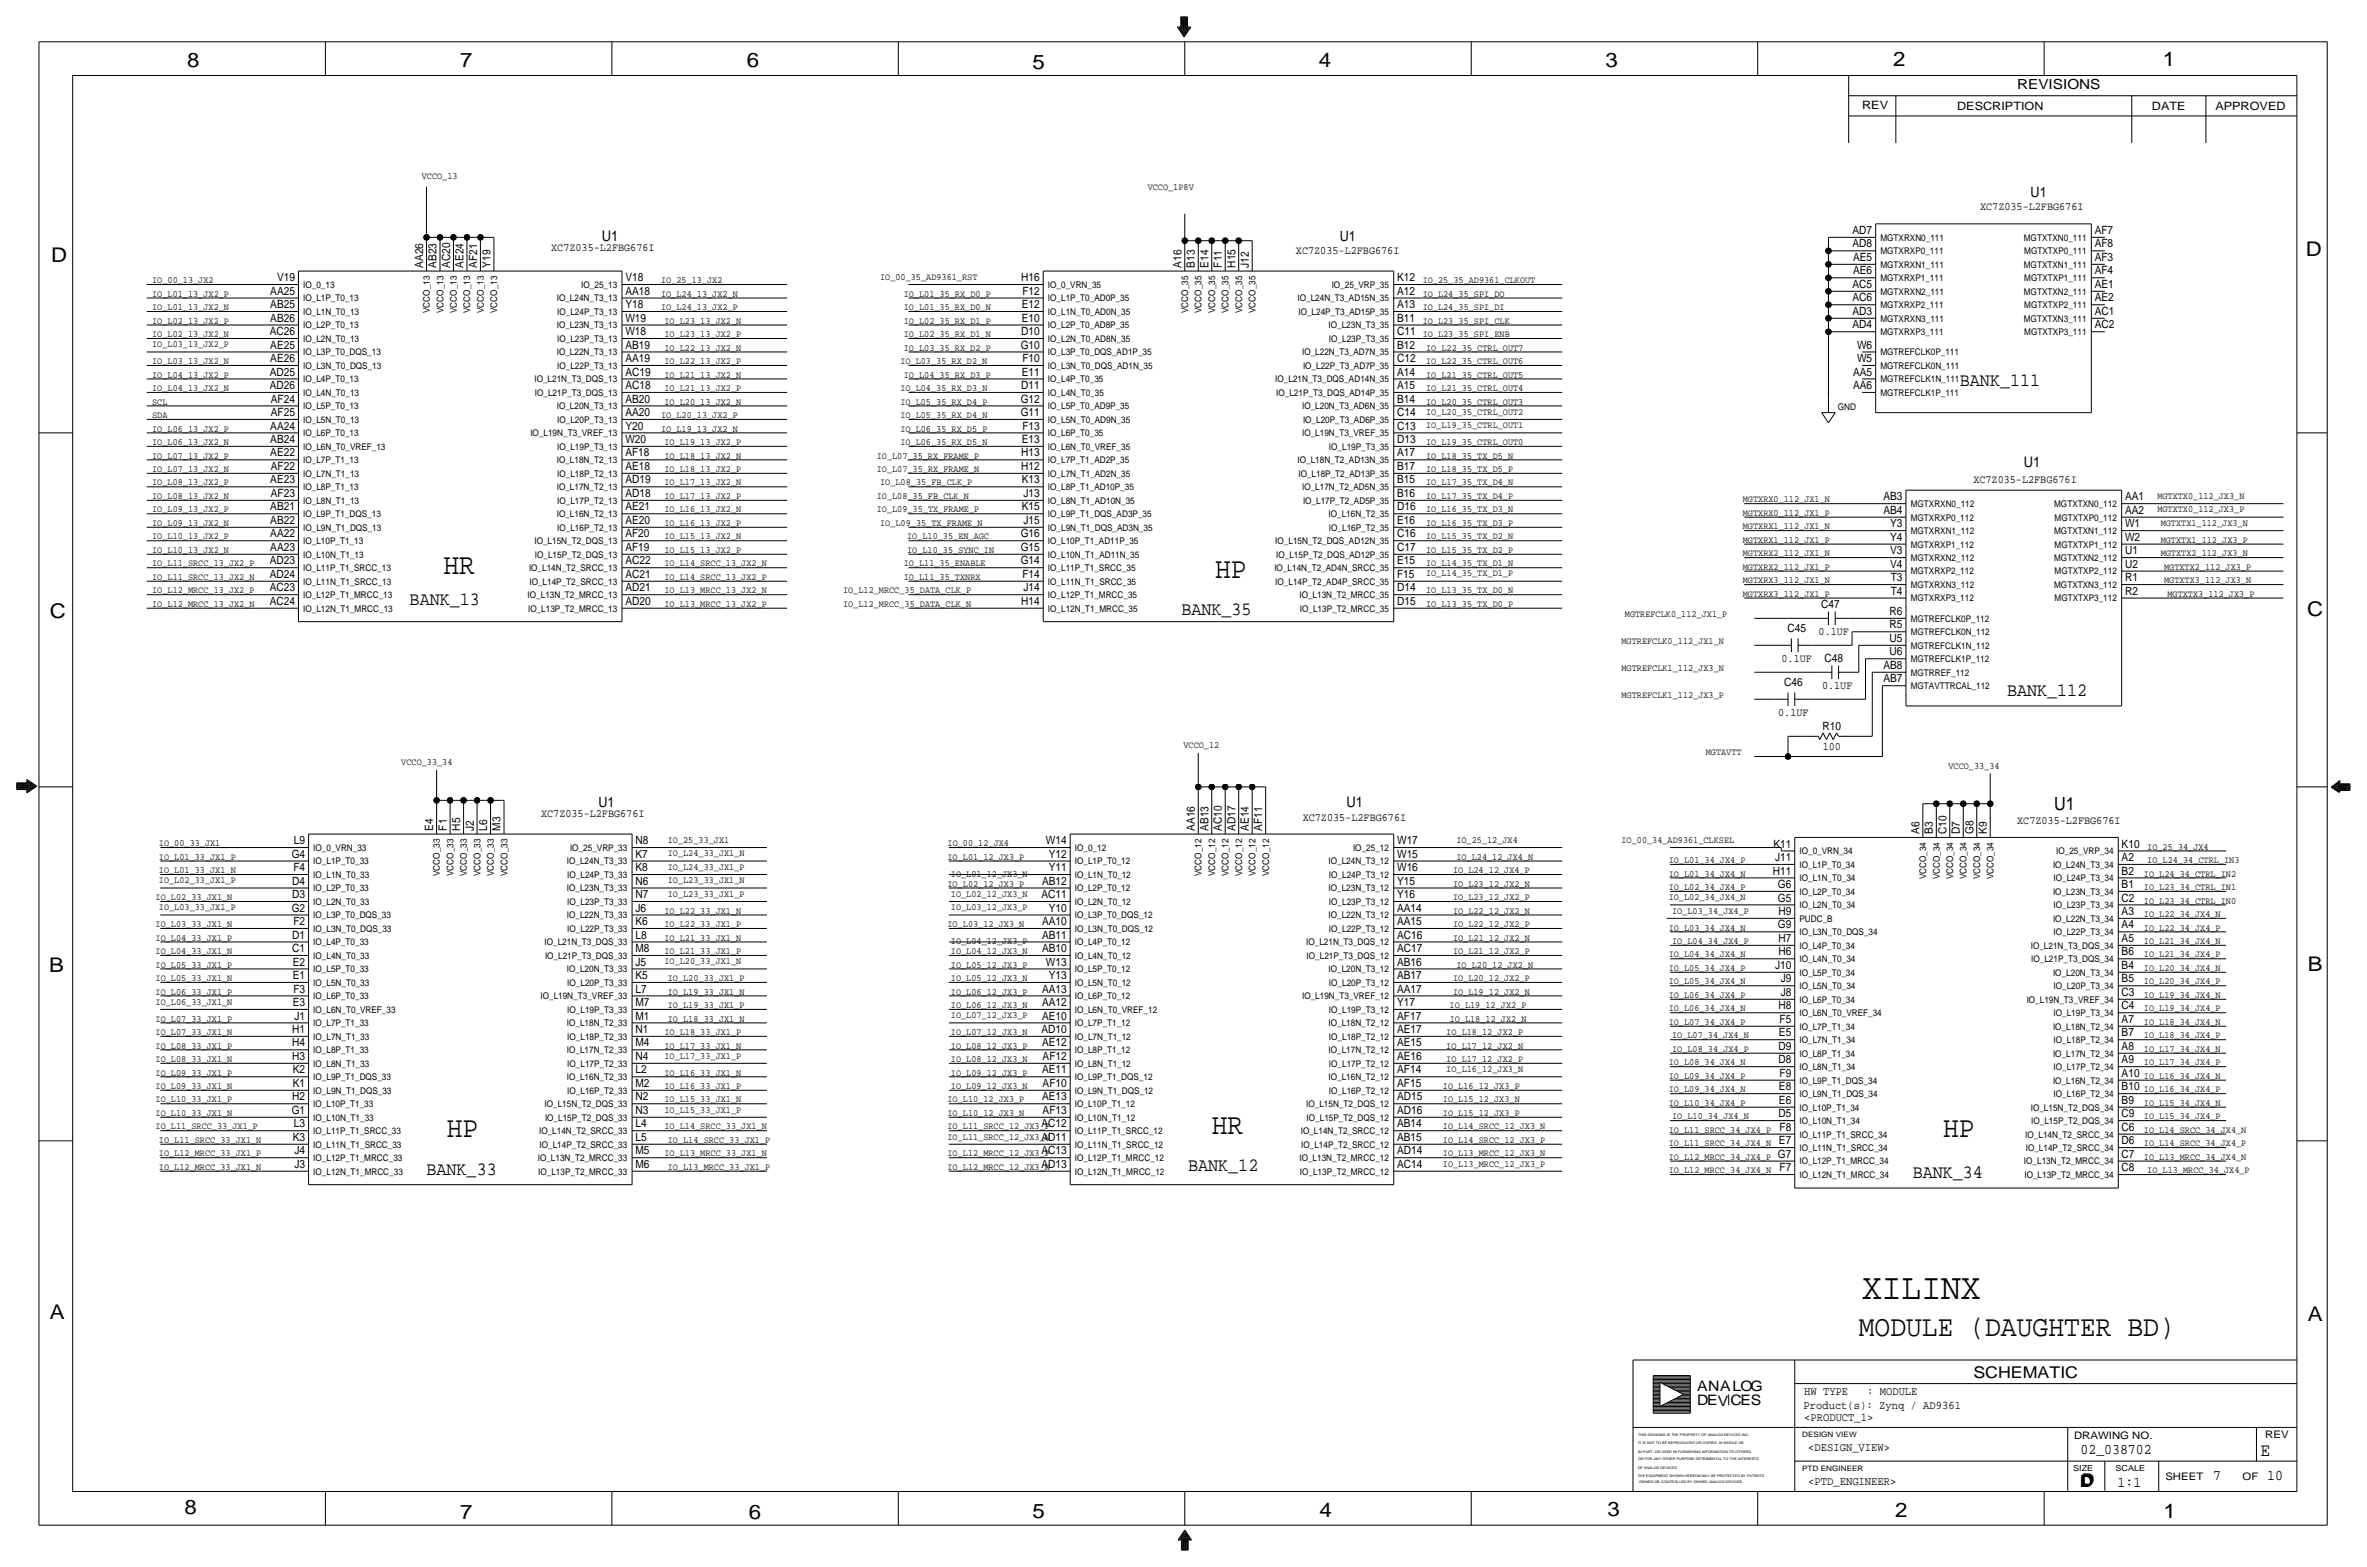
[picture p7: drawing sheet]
<svg xmlns="http://www.w3.org/2000/svg" width="892mm" height="590mm" viewBox="0 0 892 590" stroke-linecap="round" stroke-linejoin="round" font-family="sans-serif">
<defs><g id="words">
<text font-size="13.9" x="701.8" y="489.5">XILINX</text>
<g font-size="11.1">
<text x="167.1" y="216.4">HR</text>
<text x="457.9" y="217.7">HP</text>
<text x="168.4" y="428.5">HP</text>
<text x="456.6" y="427.2">HR</text>
<text x="732.2" y="428.5">HP</text>
<text x="700.5" y="503.4">MODULE (DAUGHTER BD)</text>
</g>
<g font-size="7.6">
<text x="70.6" y="25.4">8</text>
<text x="173.4" y="25.4">7</text>
<text x="281.4" y="25.1">6</text>
<text x="389.1" y="26.2">5</text>
<text x="497" y="25.4">4</text>
<text x="605" y="25.1">3</text>
<text x="713.4" y="24.9">2</text>
<text x="815" y="24.9">1</text>
<text x="19.3" y="98.8">D</text>
<text x="868.9" y="96.5">D</text>
<text x="18.8" y="232.7">C</text>
<text x="869.4" y="232.1">C</text>
<text x="869.6" y="365.8">B</text>
<text x="18.5" y="366">B</text>
<text x="18.8" y="496.8">A</text>
<text x="869.6" y="497.6">A</text>
<text x="69.6" y="570.5">8</text>
<text x="173.4" y="572.3">7</text>
<text x="282.2" y="572.3">6</text>
<text x="389.1" y="571.7">5</text>
<text x="497.3" y="571.5">4</text>
<text x="605.7" y="571.2">3</text>
<text x="714.2" y="571.5">2</text>
<text x="815.3" y="572">1</text>
</g>
<g font-size="7.1">
<text x="738.6" y="145.3">BANK_111</text>
<text x="154.4" y="227.8">BANK_13</text>
<text x="445.2" y="231.6">BANK_35</text>
<text x="756.4" y="262.1">BANK_112</text>
<text x="160.7" y="442.5">BANK_33</text>
<text x="447.8" y="441.2">BANK_12</text>
<text x="720.8" y="443.7">BANK_34</text>
</g>
<text font-size="7" x="851.9" y="548.4">E</text>
<text font-size="6.8" x="774.1" y="305.3">U1</text>
<g font-size="6.1">
<text x="743.7" y="518.9">SCHEMATIC</text>
<text x="783.8" y="560.3">D</text>
<text x="784.3" y="559.8">D</text>
</g>
<g font-size="5.6">
<text x="784" y="547.9">02_038702</text>
<text x="834.1" y="557.5">7</text>
<text x="854.4" y="557.5">10</text>
<text x="798" y="560.1">1:1</text>
</g>
<g font-size="5.5">
<text x="226.8" y="90.7">U1</text>
<text x="762.7" y="175.8">U1</text>
<text x="507.4" y="304">U1</text>
</g>
<g font-size="5.4">
<text x="639.5" y="524.2">ANALOG</text>
<text x="639.5" y="529.3">DEV</text>
<text x="652.1" y="529.3">CES</text>
</g>
<g font-size="5.3">
<text x="765.3" y="74.2">U1</text>
<text x="504.9" y="90.7">U1</text>
<text x="225.5" y="304">U1</text>
</g>
<text font-size="5.2" x="760.2" y="33.5">REVISIONS</text>
<g font-size="4.4">
<text x="679.9" y="525.5">HW TYPE</text>
<text x="703.6" y="525.5">: MODULE</text>
<text x="679.7" y="530.9">Product(s): Zynq / AD9361</text>
<text x="679.9" y="535.2">&lt;PRODUCT_1&gt;</text>
<text x="681.4" y="546.6">&lt;DESIGN_VIEW&gt;</text>
<text x="681.4" y="559.3">&lt;PTD_ENGINEER&gt;</text>
</g>
<g font-size="4.3">
<text x="701.8" y="41.1">REV</text>
<text x="737.6" y="41.4">DESCRIPTION</text>
<text x="811" y="41.4">DATE</text>
<text x="834.8" y="41.4">APPROVED</text>
<text x="746.2" y="79.2">XC7Z035-L2FBG676I</text>
<text x="698.1" y="88.1">AD7</text>
<text x="789.4" y="88.1">AF7</text>
<text x="207.7" y="94.5">XC7Z035-L2FBG676I</text>
<text x="488.4" y="95.8">XC7Z035-L2FBG676I</text>
<text x="698.1" y="93.2">AD8</text>
<text x="789.4" y="93.2">AF8</text>
<text x="159.5" y="100.8" transform="rotate(-90 159.5 100.8)">AA26</text>
<text x="164.5" y="100.8" transform="rotate(-90 164.5 100.8)">AB23</text>
<text x="169.6" y="100.8" transform="rotate(-90 169.6 100.8)">AC20</text>
<text x="174.7" y="100.8" transform="rotate(-90 174.7 100.8)">AE24</text>
<text x="179.8" y="100.8" transform="rotate(-90 179.8 100.8)">AF21</text>
<text x="184.9" y="100.8" transform="rotate(-90 184.9 100.8)">Y19</text>
<text x="445.2" y="100.8" transform="rotate(-90 445.2 100.8)">A16</text>
<text x="450.3" y="100.8" transform="rotate(-90 450.3 100.8)">B13</text>
<text x="455.4" y="100.8" transform="rotate(-90 455.4 100.8)">E14</text>
<text x="460.5" y="100.8" transform="rotate(-90 460.5 100.8)">F11</text>
<text x="465.5" y="100.8" transform="rotate(-90 465.5 100.8)">H15</text>
<text x="470.6" y="100.8" transform="rotate(-90 470.6 100.8)">J12</text>
<text x="698.3" y="98.3">AE5</text>
<text x="789.4" y="98.3">AF3</text>
<text x="104.4" y="105.9">V19</text>
<text x="235.7" y="105.9">V18</text>
<text x="384.9" y="105.9">H16</text>
<text x="526.5" y="105.9">K12</text>
<text x="698.3" y="103.4">AE6</text>
<text x="789.4" y="103.4">AF4</text>
<text x="101.9" y="111">AA25</text>
<text x="235.7" y="111">AA18</text>
<text x="385.3" y="111">F12</text>
<text x="526.5" y="111">A12</text>
<text x="698.1" y="113.5">AC6</text>
<text x="698.1" y="108.5">AC5</text>
<text x="789.4" y="113.5">AE2</text>
<text x="789.4" y="108.5">AE1</text>
<text x="101.9" y="116.1">AB25</text>
<text x="235.7" y="116.1">Y18</text>
<text x="385.1" y="116.1">E12</text>
<text x="526.5" y="116.1">A13</text>
<text x="698.1" y="118.6">AD3</text>
<text x="789.4" y="118.6">AC1</text>
<text x="101.9" y="121.2">AB26</text>
<text x="235.7" y="121.2">W19</text>
<text x="385.1" y="121.2">E10</text>
<text x="526.5" y="121.2">B11</text>
<text x="698.1" y="123.7">AD4</text>
<text x="789.4" y="123.7">AC2</text>
<text x="101.6" y="126.2">AC26</text>
<text x="101.9" y="131.3">AE25</text>
<text x="235.7" y="126.2">W18</text>
<text x="235.7" y="131.3">AB19</text>
<text x="384.6" y="131.3">G10</text>
<text x="384.9" y="126.2">D10</text>
<text x="526.5" y="126.2">C11</text>
<text x="526.5" y="131.3">B12</text>
<text x="699.8" y="131.3">W6</text>
<text x="101.9" y="136.4">AE26</text>
<text x="235.7" y="136.4">AA19</text>
<text x="385.3" y="136.4">F10</text>
<text x="526.5" y="136.4">C12</text>
<text x="699.8" y="136.4">W5</text>
<text x="101.6" y="141.5">AD25</text>
<text x="235.7" y="141.5">AC19</text>
<text x="385.1" y="141.5">E11</text>
<text x="526.5" y="141.5">A14</text>
<text x="698.3" y="141.5">AA5</text>
<text x="101.6" y="146.6">AD26</text>
<text x="235.7" y="146.6">AC18</text>
<text x="384.9" y="146.6">D11</text>
<text x="526.5" y="146.6">A15</text>
<text x="698.3" y="146.5">AA6</text>
<text x="102.1" y="151.6">AF24</text>
<text x="235.7" y="151.6">AB20</text>
<text x="384.6" y="151.6">G12</text>
<text x="526.5" y="151.6">B14</text>
<text x="101.9" y="161.8">AA24</text>
<text x="102.1" y="156.7">AF25</text>
<text x="235.7" y="156.7">AA20</text>
<text x="235.7" y="161.8">Y20</text>
<text x="384.6" y="156.7">G11</text>
<text x="385.3" y="161.8">F13</text>
<text x="526.5" y="156.7">C14</text>
<text x="526.5" y="161.8">C13</text>
<text x="101.9" y="166.9">AB24</text>
<text x="235.7" y="166.9">W20</text>
<text x="385.1" y="166.9">E13</text>
<text x="526.5" y="166.9">D13</text>
<text x="101.9" y="172">AE22</text>
<text x="235.7" y="172">AF18</text>
<text x="384.9" y="172">H13</text>
<text x="526.5" y="172">A17</text>
<text x="102.1" y="177">AF22</text>
<text x="235.7" y="177">AE18</text>
<text x="384.9" y="177">H12</text>
<text x="526.5" y="177">B17</text>
<text x="101.9" y="182.1">AE23</text>
<text x="235.7" y="182.1">AD19</text>
<text x="385.1" y="182.1">K13</text>
<text x="526.5" y="182.1">B15</text>
<text x="743.7" y="182.1">XC7Z035-L2FBG676I</text>
<text x="102.1" y="187.2">AF23</text>
<text x="235.7" y="187.2">AD18</text>
<text x="385.7" y="187.2">J13</text>
<text x="526.5" y="187.2">B16</text>
<text x="709.8" y="188.5">AB3</text>
<text x="800.8" y="188.5">AA1</text>
<text x="101.9" y="192.3">AB21</text>
<text x="101.9" y="197.4">AB22</text>
<text x="235.7" y="197.4">AE20</text>
<text x="235.7" y="192.3">AE21</text>
<text x="385.1" y="192.3">K15</text>
<text x="385.7" y="197.4">J15</text>
<text x="526.5" y="197.4">E16</text>
<text x="526.5" y="192.3">D16</text>
<text x="709.8" y="193.5">AB4</text>
<text x="800.8" y="193.5">AA2</text>
<text x="101.9" y="202.4">AA22</text>
<text x="235.7" y="202.4">AF20</text>
<text x="384.6" y="202.4">G16</text>
<text x="526.5" y="202.4">C16</text>
<text x="712.3" y="203.7">Y4</text>
<text x="712.3" y="198.6">Y3</text>
<text x="800.8" y="203.7">W2</text>
<text x="800.8" y="198.6">W1</text>
<text x="101.9" y="207.5">AA23</text>
<text x="235.7" y="207.5">AF19</text>
<text x="384.6" y="207.5">G15</text>
<text x="526.5" y="207.5">C17</text>
<text x="712.3" y="208.8">V3</text>
<text x="800.8" y="208.8">U1</text>
<text x="101.6" y="212.6">AD23</text>
<text x="235.7" y="212.6">AC22</text>
<text x="384.6" y="212.6">G14</text>
<text x="526.5" y="212.6">E15</text>
<text x="712.3" y="213.9">V4</text>
<text x="800.8" y="213.9">U2</text>
<text x="101.6" y="217.7">AD24</text>
<text x="235.7" y="217.7">AC21</text>
<text x="385.3" y="217.7">F14</text>
<text x="526.5" y="217.7">F15</text>
<text x="712.5" y="218.9">T3</text>
<text x="800.8" y="218.9">R1</text>
<text x="101.6" y="222.8">AC23</text>
<text x="101.6" y="227.8">AC24</text>
<text x="235.7" y="227.8">AD20</text>
<text x="235.7" y="222.8">AD21</text>
<text x="384.9" y="227.8">H14</text>
<text x="385.7" y="222.8">J14</text>
<text x="526.5" y="227.8">D15</text>
<text x="526.5" y="222.8">D14</text>
<text x="712.5" y="224">T4</text>
<text x="800.8" y="224">R2</text>
<text x="686.3" y="229.1">C47</text>
<text x="712.1" y="231.6">R6</text>
<text x="673.6" y="238">C45</text>
<text x="685.4" y="239.3">0.1UF</text>
<text x="712.1" y="236.7">R5</text>
<text x="712.1" y="241.8">U5</text>
<text x="671.4" y="249.4">0.1UF</text>
<text x="687.6" y="249.4">C48</text>
<text x="709.8" y="252">AB8</text>
<text x="712.1" y="246.9">U6</text>
<text x="709.8" y="257">AB7</text>
<text x="672.3" y="258.3">C46</text>
<text x="686.6" y="259.6">0.1UF</text>
<text x="670.1" y="269.7">0.1UF</text>
<text x="686.8" y="274.8">R10</text>
<text x="686.9" y="282.4">100</text>
<text x="203.9" y="307.8">XC7Z035-L2FBG676I</text>
<text x="490.9" y="309.1">XC7Z035-L2FBG676I</text>
<text x="760.2" y="310.4">XC7Z035-L2FBG676I</text>
<text x="163.3" y="312.9" transform="rotate(-90 163.3 312.9)">E4</text>
<text x="168.4" y="312.9" transform="rotate(-90 168.4 312.9)">F1</text>
<text x="173.4" y="312.9" transform="rotate(-90 173.4 312.9)">H5</text>
<text x="178.5" y="312.9" transform="rotate(-90 178.5 312.9)">J2</text>
<text x="183.6" y="312.9" transform="rotate(-90 183.6 312.9)">L6</text>
<text x="188.7" y="312.9" transform="rotate(-90 188.7 312.9)">M3</text>
<text x="450.3" y="312.9" transform="rotate(-90 450.3 312.9)">AA16</text>
<text x="455.4" y="312.9" transform="rotate(-90 455.4 312.9)">AB13</text>
<text x="460.5" y="312.9" transform="rotate(-90 460.5 312.9)">AC10</text>
<text x="465.5" y="312.9" transform="rotate(-90 465.5 312.9)">AD17</text>
<text x="470.6" y="312.9" transform="rotate(-90 470.6 312.9)">AE14</text>
<text x="475.7" y="312.9" transform="rotate(-90 475.7 312.9)">AF11</text>
<text x="723.3" y="314.2" transform="rotate(-90 723.3 314.2)">A6</text>
<text x="728.4" y="314.2" transform="rotate(-90 728.4 314.2)">B3</text>
<text x="733.5" y="314.2" transform="rotate(-90 733.5 314.2)">C10</text>
<text x="738.6" y="314.2" transform="rotate(-90 738.6 314.2)">D7</text>
<text x="743.7" y="314.2" transform="rotate(-90 743.7 314.2)">G8</text>
<text x="748.7" y="314.2" transform="rotate(-90 748.7 314.2)">K9</text>
<text x="109.9" y="323.1">G4</text>
<text x="110.8" y="318">L9</text>
<text x="239.5" y="323.1">K7</text>
<text x="239.5" y="318">N8</text>
<text x="394.2" y="318">W14</text>
<text x="395.2" y="323.1">Y12</text>
<text x="526.5" y="323.1">W15</text>
<text x="526.5" y="318">W17</text>
<text x="668.3" y="319.3">K11</text>
<text x="799.5" y="319.3">K10</text>
<text x="110.6" y="328.2">F4</text>
<text x="239.5" y="328.2">K8</text>
<text x="395.2" y="328.2">Y11</text>
<text x="526.5" y="328.2">W16</text>
<text x="668.1" y="329.4">H11</text>
<text x="668.9" y="324.4">J11</text>
<text x="799.5" y="329.4">B2</text>
<text x="799.5" y="324.4">A2</text>
<text x="110.1" y="333.3">D4</text>
<text x="239.5" y="333.3">N6</text>
<text x="392.7" y="333.3">AB12</text>
<text x="526.5" y="333.3">Y15</text>
<text x="670" y="334.5">G6</text>
<text x="799.5" y="334.5">B1</text>
<text x="110.1" y="338.3">D3</text>
<text x="239.5" y="338.3">N7</text>
<text x="392.5" y="338.3">AC11</text>
<text x="526.5" y="338.3">Y16</text>
<text x="670" y="339.6">G5</text>
<text x="799.5" y="339.6">C2</text>
<text x="109.9" y="343.4">G2</text>
<text x="239.5" y="343.4">J6</text>
<text x="395.2" y="343.4">Y10</text>
<text x="526.5" y="343.4">AA14</text>
<text x="670.2" y="344.7">H9</text>
<text x="799.5" y="344.7">A3</text>
<text x="110.1" y="353.6">D1</text>
<text x="110.6" y="348.5">F2</text>
<text x="239.5" y="348.5">K6</text>
<text x="239.5" y="353.6">L8</text>
<text x="392.7" y="353.6">AB11</text>
<text x="392.7" y="348.5">AA10</text>
<text x="526.5" y="348.5">AA15</text>
<text x="526.5" y="353.6">AC16</text>
<text x="670" y="349.8">G9</text>
<text x="799.5" y="349.8">A4</text>
<text x="110.1" y="358.7">C1</text>
<text x="239.5" y="358.7">M8</text>
<text x="392.7" y="358.7">AB10</text>
<text x="526.5" y="358.7">AC17</text>
<text x="670.2" y="354.8">H7</text>
<text x="670.2" y="359.9">H6</text>
<text x="799.5" y="359.9">B6</text>
<text x="799.5" y="354.8">A5</text>
<text x="110.3" y="363.7">E2</text>
<text x="239.5" y="363.7">J5</text>
<text x="394.2" y="363.7">W13</text>
<text x="526.5" y="363.7">AB16</text>
<text x="668.9" y="365">J10</text>
<text x="799.5" y="365">B4</text>
<text x="110.3" y="368.8">E1</text>
<text x="239.5" y="368.8">K5</text>
<text x="395.2" y="368.8">Y13</text>
<text x="526.5" y="368.8">AB17</text>
<text x="671" y="370.1">J9</text>
<text x="799.5" y="370.1">B5</text>
<text x="110.6" y="373.9">F3</text>
<text x="239.5" y="373.9">L7</text>
<text x="392.7" y="373.9">AA13</text>
<text x="526.5" y="373.9">AA17</text>
<text x="671" y="375.2">J8</text>
<text x="799.5" y="375.2">C3</text>
<text x="110.3" y="379">E3</text>
<text x="239.5" y="379">M7</text>
<text x="392.7" y="379">AA12</text>
<text x="526.5" y="379">Y17</text>
<text x="670.2" y="380.2">H8</text>
<text x="799.5" y="380.2">C4</text>
<text x="110.1" y="389.1">H1</text>
<text x="111" y="384.1">J1</text>
<text x="239.5" y="389.1">N1</text>
<text x="239.5" y="384.1">M1</text>
<text x="392.5" y="389.1">AD10</text>
<text x="392.7" y="384.1">AE10</text>
<text x="526.5" y="389.1">AE17</text>
<text x="526.5" y="384.1">AF17</text>
<text x="670.6" y="385.3">F5</text>
<text x="799.5" y="385.3">A7</text>
<text x="110.1" y="394.2">H4</text>
<text x="239.5" y="394.2">M4</text>
<text x="392.7" y="394.2">AE12</text>
<text x="526.5" y="394.2">AE15</text>
<text x="670.2" y="395.5">D9</text>
<text x="670.4" y="390.4">E5</text>
<text x="799.5" y="390.4">B7</text>
<text x="799.5" y="395.5">A8</text>
<text x="110.1" y="399.3">H3</text>
<text x="239.5" y="399.3">N4</text>
<text x="392.9" y="399.3">AF12</text>
<text x="526.5" y="399.3">AE16</text>
<text x="670.2" y="400.6">D8</text>
<text x="799.5" y="400.6">A9</text>
<text x="110.3" y="404.4">K2</text>
<text x="239.5" y="404.4">L2</text>
<text x="392.7" y="404.4">AE11</text>
<text x="526.5" y="404.4">AF14</text>
<text x="670.6" y="405.6">F9</text>
<text x="799.5" y="405.6">A10</text>
<text x="110.3" y="409.5">K1</text>
<text x="239.5" y="409.5">M2</text>
<text x="392.9" y="409.5">AF10</text>
<text x="526.5" y="409.5">AF15</text>
<text x="670.4" y="410.7">E8</text>
<text x="799.5" y="410.7">B10</text>
<text x="109.9" y="419.6">G1</text>
<text x="110.1" y="414.5">H2</text>
<text x="239.5" y="419.6">N3</text>
<text x="239.5" y="414.5">N2</text>
<text x="392.7" y="414.5">AE13</text>
<text x="392.9" y="419.6">AF13</text>
<text x="526.5" y="419.6">AD16</text>
<text x="526.5" y="414.5">AD15</text>
<text x="670.4" y="415.8">E6</text>
<text x="799.5" y="415.8">B9</text>
<text x="110.8" y="424.7">L3</text>
<text x="239.5" y="424.7">L4</text>
<text x="392.5" y="424.7">AC12</text>
<text x="526.5" y="424.7">AB14</text>
<text x="670.2" y="420.9">D5</text>
<text x="670.6" y="426">F8</text>
<text x="799.5" y="420.9">C9</text>
<text x="799.5" y="426">C6</text>
<text x="110.3" y="429.8">K3</text>
<text x="239.5" y="429.8">L5</text>
<text x="392.5" y="429.8">AD11</text>
<text x="526.5" y="429.8">AB15</text>
<text x="670.4" y="431">E7</text>
<text x="799.5" y="431">D6</text>
<text x="111" y="434.9">J4</text>
<text x="239.5" y="434.9">M5</text>
<text x="392.5" y="434.9">AC13</text>
<text x="526.5" y="434.9">AD14</text>
<text x="670" y="436.1">G7</text>
<text x="799.5" y="436.1">C7</text>
<text x="111" y="439.9">J3</text>
<text x="239.5" y="439.9">M6</text>
<text x="392.5" y="439.9">AD13</text>
<text x="526.5" y="439.9">AC14</text>
<text x="670.6" y="441.2">F7</text>
<text x="799.5" y="441.2">C8</text>
</g>
<g font-size="3.9">
<text x="781.6" y="542.1">DRAWING NO.</text>
<text x="853.6" y="541.8">REV</text>
<text x="816" y="557.4">SHEET</text>
<text x="845.1" y="557.5">OF</text>
</g>
<g font-size="3.6">
<text x="159" y="67.3">VCCO_13</text>
<text x="432.5" y="71.6">VCCO_1P8V</text>
<text x="57.4" y="106.7">IO_00_13_JX2</text>
<text x="249.1" y="106.7">IO_25_13_JX2</text>
<text x="331.7" y="105.4">IO_00_35_AD9361_RST</text>
<text x="536.1" y="106.7">IO_25_35_AD9361_CLKOUT</text>
<text x="57.4" y="111.8">IO_L01_13_JX2_P</text>
<text x="249.1" y="111.7">IO_L24_13_JX2_N</text>
<text x="340.6" y="111.8">IO_L01_35_RX_D0_P</text>
<text x="536.1" y="111.7">IO_L24_35_SPI_DO</text>
<text x="57.4" y="116.8">IO_L01_13_JX2_N</text>
<text x="249.1" y="116.8">IO_L24_13_JX2_P</text>
<text x="340.6" y="116.8">IO_L01_35_RX_D0_N</text>
<text x="536.1" y="116.8">IO_L24_35_SPI_DI</text>
<text x="57.4" y="121.9">IO_L02_13_JX2_P</text>
<text x="250.4" y="121.9">IO_L23_13_JX2_N</text>
<text x="340.6" y="121.9">IO_L02_35_RX_D1_P</text>
<text x="536.1" y="121.9">IO_L23_35_SPI_CLK</text>
<text x="57.4" y="127">IO_L02_13_JX2_N</text>
<text x="57.4" y="130.8">IO_L03_13_JX2_P</text>
<text x="250.4" y="127">IO_L23_13_JX2_P</text>
<text x="340.6" y="127">IO_L02_35_RX_D1_N</text>
<text x="536.1" y="127">IO_L23_35_SPI_ENB</text>
<text x="57.4" y="137.2">IO_L03_13_JX2_N</text>
<text x="250.4" y="132.1">IO_L22_13_JX2_N</text>
<text x="250.4" y="137.2">IO_L22_13_JX2_P</text>
<text x="339.3" y="137.2">IO_L03_35_RX_D2_N</text>
<text x="340.6" y="132.1">IO_L03_35_RX_D2_P</text>
<text x="537.4" y="132.1">IO_L22_35_CTRL_OUT7</text>
<text x="537.4" y="137.2">IO_L22_35_CTRL_OUT6</text>
<text x="57.4" y="142.2">IO_L04_13_JX2_P</text>
<text x="250.4" y="142.2">IO_L21_13_JX2_N</text>
<text x="340.6" y="142.2">IO_L04_35_RX_D3_P</text>
<text x="537.4" y="142.2">IO_L21_35_CTRL_OUT5</text>
<text x="57.4" y="147.3">IO_L04_13_JX2_N</text>
<text x="250.4" y="147.3">IO_L21_13_JX2_P</text>
<text x="339.3" y="147.3">IO_L04_35_RX_D3_N</text>
<text x="537.4" y="147.3">IO_L21_35_CTRL_OUT4</text>
<text x="57.4" y="152.4">SCL</text>
<text x="250.4" y="152.4">IO_L20_13_JX2_N</text>
<text x="339.3" y="152.4">IO_L05_35_RX_D4_P</text>
<text x="537.4" y="152.4">IO_L20_35_CTRL_OUT3</text>
<text x="57.4" y="157.5">SDA</text>
<text x="249.1" y="157.5">IO_L20_13_JX2_P</text>
<text x="339.3" y="157.5">IO_L05_35_RX_D4_N</text>
<text x="537.4" y="161.3">IO_L19_35_CTRL_OUT1</text>
<text x="537.4" y="156.2">IO_L20_35_CTRL_OUT2</text>
<text x="57.4" y="167.6">IO_L06_13_JX2_N</text>
<text x="57.4" y="162.6">IO_L06_13_JX2_P</text>
<text x="249.1" y="162.6">IO_L19_13_JX2_N</text>
<text x="250.4" y="167.6">IO_L19_13_JX2_P</text>
<text x="339.3" y="167.7">IO_L06_35_RX_D5_N</text>
<text x="339.3" y="162.6">IO_L06_35_RX_D5_P</text>
<text x="537.4" y="167.6">IO_L19_35_CTRL_OUT0</text>
<text x="57.4" y="172.7">IO_L07_13_JX2_P</text>
<text x="250.4" y="172.7">IO_L18_13_JX2_N</text>
<text x="330.4" y="172.7">IO_L07_35_RX_FRAME_P</text>
<text x="537.4" y="172.7">IO_L18_35_TX_D5_N</text>
<text x="57.4" y="177.8">IO_L07_13_JX2_N</text>
<text x="250.4" y="177.8">IO_L18_13_JX2_P</text>
<text x="330.4" y="177.8">IO_L07_35_RX_FRAME_N</text>
<text x="537.4" y="177.8">IO_L18_35_TX_D5_P</text>
<text x="57.4" y="182.9">IO_L08_13_JX2_P</text>
<text x="250.4" y="182.9">IO_L17_13_JX2_N</text>
<text x="331.7" y="182.9">IO_L08_35_FB_CLK_P</text>
<text x="537.4" y="182.9">IO_L17_35_TX_D4_N</text>
<text x="57.4" y="188">IO_L08_13_JX2_N</text>
<text x="250.4" y="188">IO_L17_13_JX2_P</text>
<text x="330.4" y="188">IO_L08_35_FB_CLK_N</text>
<text x="537.4" y="188">IO_L17_35_TX_D4_P</text>
<text x="656.8" y="189.2">MGTXRX0_112_JX1_N</text>
<text x="813" y="188">MGTXTX0_112_JX3_N</text>
<text x="57.4" y="193">IO_L09_13_JX2_P</text>
<text x="250.4" y="193">IO_L16_13_JX2_N</text>
<text x="330.4" y="193">IO_L09_35_TX_FRAME_P</text>
<text x="537.4" y="193">IO_L16_35_TX_D3_N</text>
<text x="656.8" y="194.3">MGTXRX0_112_JX1_P</text>
<text x="813" y="193">MGTXTX0_112_JX3_P</text>
<text x="57.4" y="198.1">IO_L09_13_JX2_N</text>
<text x="57.4" y="203.2">IO_L10_13_JX2_P</text>
<text x="250.4" y="203.2">IO_L15_13_JX2_N</text>
<text x="250.4" y="198.1">IO_L16_13_JX2_P</text>
<text x="331.7" y="198.1">IO_L09_35_TX_FRAME_N</text>
<text x="341.8" y="203.2">IO_L10_35_EN_AGC</text>
<text x="537.4" y="198.1">IO_L16_35_TX_D3_P</text>
<text x="537.4" y="203.2">IO_L15_35_TX_D2_N</text>
<text x="656.8" y="199.4">MGTXRX1_112_JX1_N</text>
<text x="814.3" y="198.1">MGTXTX1_112_JX3_N</text>
<text x="57.4" y="208.3">IO_L10_13_JX2_N</text>
<text x="250.4" y="208.3">IO_L15_13_JX2_P</text>
<text x="341.8" y="208.3">IO_L10_35_SYNC_IN</text>
<text x="537.4" y="208.3">IO_L15_35_TX_D2_P</text>
<text x="656.8" y="209.5">MGTXRX2_112_JX1_N</text>
<text x="656.8" y="204.5">MGTXRX1_112_JX1_P</text>
<text x="814.3" y="209.5">MGTXTX2_112_JX3_N</text>
<text x="814.3" y="204.5">MGTXTX1_112_JX3_P</text>
<text x="57.4" y="213.4">IO_L11_SRCC_13_JX2_P</text>
<text x="250.4" y="213.4">IO_L14_SRCC_13_JX2_N</text>
<text x="340.6" y="213.4">IO_L11_35_ENABLE</text>
<text x="537.4" y="213.4">IO_L14_35_TX_D1_N</text>
<text x="656.8" y="214.6">MGTXRX2_112_JX1_P</text>
<text x="815.5" y="214.6">MGTXTX2_112_JX3_P</text>
<text x="57.4" y="218.5">IO_L11_SRCC_13_JX2_N</text>
<text x="250.4" y="218.5">IO_L14_SRCC_13_JX2_P</text>
<text x="340.6" y="218.4">IO_L11_35_TXNRX</text>
<text x="537.4" y="217.2">IO_L14_35_TX_D1_P</text>
<text x="656.8" y="219.7">MGTXRX3_112_JX1_N</text>
<text x="815.5" y="219.7">MGTXTX3_112_JX3_N</text>
<text x="57.4" y="223.5">IO_L12_MRCC_13_JX2_P</text>
<text x="250.4" y="223.5">IO_L13_MRCC_13_JX2_N</text>
<text x="317.7" y="223.5">IO_L12_MRCC_35_DATA_CLK_P</text>
<text x="537.4" y="223.5">IO_L13_35_TX_D0_N</text>
<text x="656.8" y="224.8">MGTXRX3_112_JX1_P</text>
<text x="816.8" y="224.8">MGTXTX3_112_JX3_P</text>
<text x="57.4" y="228.6">IO_L12_MRCC_13_JX2_N</text>
<text x="250.4" y="228.6">IO_L13_MRCC_13_JX2_P</text>
<text x="317.7" y="228.6">IO_L12_MRCC_35_DATA_CLK_N</text>
<text x="537.4" y="228.6">IO_L13_35_TX_D0_P</text>
<text x="612.3" y="232.4">MGTREFCLK0_112_JX1_P</text>
<text x="611.1" y="242.6">MGTREFCLK0_112_JX1_N</text>
<text x="611.1" y="252.7">MGTREFCLK1_112_JX3_N</text>
<text x="611.1" y="262.9">MGTREFCLK1_112_JX3_P</text>
<text x="446" y="281.9">VCCO_12</text>
<text x="642.8" y="284.5">MGTAVTT</text>
<text x="151.2" y="288.1">VCCO_33_34</text>
<text x="734.3" y="289.6">VCCO_33_34</text>
<text x="251.7" y="317.5">IO_25_33_JX1</text>
<text x="548.8" y="317.5">IO_25_12_JX4</text>
<text x="611.1" y="317.5">IO_00_34_AD9361_CLKSEL</text>
<text x="59.9" y="318.8">IO_00_33_JX1</text>
<text x="59.9" y="323.9">IO_L01_33_JX1_P</text>
<text x="251.7" y="322.6">IO_L24_33_JX1_N</text>
<text x="357.1" y="323.9">IO_L01_12_JX3_P</text>
<text x="357.1" y="318.8">IO_00_12_JX4</text>
<text x="548.8" y="323.8">IO_L24_12_JX4_N</text>
<text x="809.2" y="320">IO_25_34_JX4</text>
<text x="59.9" y="328.9">IO_L01_33_JX1_N</text>
<text x="251.7" y="327.7">IO_L24_33_JX1_P</text>
<text x="547.6" y="328.9">IO_L24_12_JX4_P</text>
<text x="628.9" y="325.1">IO_L01_34_JX4_P</text>
<text x="809.2" y="325.1">IO_L24_34_CTRL_IN3</text>
<text x="59.9" y="332.7">IO_L02_33_JX1_P</text>
<text x="251.7" y="332.7">IO_L23_33_JX1_N</text>
<text x="357.1" y="334">IO_L02_12_JX3_P</text>
<text x="358.3" y="330.2">IO_L01_12_JX3_N</text>
<text x="547.6" y="334">IO_L23_12_JX2_N</text>
<text x="628.9" y="330.2">IO_L01_34_JX4_N</text>
<text x="628.9" y="335.3">IO_L02_34_JX4_P</text>
<text x="807.9" y="330.2">IO_L24_34_CTRL_IN2</text>
<text x="807.9" y="335.3">IO_L23_34_CTRL_IN1</text>
<text x="58.6" y="339.1">IO_L02_33_JX1_N</text>
<text x="251.7" y="337.8">IO_L23_33_JX1_P</text>
<text x="358.3" y="337.8">IO_L02_12_JX3_N</text>
<text x="547.6" y="339.1">IO_L23_12_JX2_P</text>
<text x="628.9" y="339.1">IO_L02_34_JX4_N</text>
<text x="807.9" y="340.4">IO_L23_34_CTRL_IN0</text>
<text x="59.9" y="342.9">IO_L03_33_JX1_P</text>
<text x="250.4" y="344.2">IO_L22_33_JX1_N</text>
<text x="358.3" y="342.9">IO_L03_12_JX3_P</text>
<text x="547.6" y="344.2">IO_L22_12_JX2_N</text>
<text x="630.1" y="344.2">IO_L03_34_JX4_P</text>
<text x="807.9" y="345.4">IO_L22_34_JX4_N</text>
<text x="58.6" y="349.3">IO_L03_33_JX1_N</text>
<text x="250.4" y="349.3">IO_L22_33_JX1_P</text>
<text x="357.1" y="349.3">IO_L03_12_JX3_N</text>
<text x="547.6" y="349.3">IO_L22_12_JX2_P</text>
<text x="628.9" y="350.5">IO_L03_34_JX4_N</text>
<text x="807.9" y="350.5">IO_L22_34_JX4_P</text>
<text x="58.6" y="354.3">IO_L04_33_JX1_P</text>
<text x="58.6" y="359.4">IO_L04_33_JX1_N</text>
<text x="250.4" y="359.4">IO_L21_33_JX1_P</text>
<text x="250.4" y="354.3">IO_L21_33_JX1_N</text>
<text x="358.3" y="359.4">IO_L04_12_JX3_N</text>
<text x="358.4" y="355.6">IO_L04_12_JX3_P</text>
<text x="547.6" y="359.4">IO_L21_12_JX2_P</text>
<text x="547.6" y="354.3">IO_L21_12_JX2_N</text>
<text x="630.1" y="355.6">IO_L04_34_JX4_P</text>
<text x="807.9" y="355.6">IO_L21_34_JX4_N</text>
<text x="58.6" y="364.5">IO_L05_33_JX1_P</text>
<text x="250.4" y="363.2">IO_L20_33_JX1_N</text>
<text x="358.4" y="364.5">IO_L05_12_JX3_P</text>
<text x="548.8" y="364.5">IO_L20_12_JX2_N</text>
<text x="628.9" y="360.7">IO_L04_34_JX4_N</text>
<text x="628.9" y="365.8">IO_L05_34_JX4_P</text>
<text x="807.9" y="360.7">IO_L21_34_JX4_P</text>
<text x="807.9" y="365.8">IO_L20_34_JX4_N</text>
<text x="58.6" y="369.6">IO_L05_33_JX1_N</text>
<text x="251.7" y="369.6">IO_L20_33_JX1_P</text>
<text x="358.4" y="369.6">IO_L05_12_JX3_N</text>
<text x="547.6" y="369.6">IO_L20_12_JX2_P</text>
<text x="628.9" y="370.9">IO_L05_34_JX4_N</text>
<text x="807.9" y="370.8">IO_L20_34_JX4_P</text>
<text x="58.6" y="374.7">IO_L06_33_JX1_P</text>
<text x="251.7" y="374.7">IO_L19_33_JX1_N</text>
<text x="358.3" y="374.7">IO_L06_12_JX3_P</text>
<text x="547.6" y="374.7">IO_L19_12_JX2_N</text>
<text x="628.9" y="375.9">IO_L06_34_JX4_P</text>
<text x="807.9" y="375.9">IO_L19_34_JX4_N</text>
<text x="58.6" y="378.5">IO_L06_33_JX1_N</text>
<text x="251.7" y="379.7">IO_L19_33_JX1_P</text>
<text x="358.3" y="383.6">IO_L07_12_JX3_P</text>
<text x="358.3" y="379.8">IO_L06_12_JX3_N</text>
<text x="546.3" y="379.7">IO_L19_12_JX2_P</text>
<text x="628.9" y="381">IO_L06_34_JX4_N</text>
<text x="807.9" y="381">IO_L19_34_JX4_P</text>
<text x="58.6" y="384.8">IO_L07_33_JX1_P</text>
<text x="58.6" y="389.9">IO_L07_33_JX1_N</text>
<text x="250.4" y="389.9">IO_L18_33_JX1_P</text>
<text x="251.7" y="384.8">IO_L18_33_JX1_N</text>
<text x="358.3" y="389.9">IO_L07_12_JX3_N</text>
<text x="545" y="389.9">IO_L18_12_JX2_P</text>
<text x="546.3" y="384.8">IO_L18_12_JX2_N</text>
<text x="628.9" y="386.1">IO_L07_34_JX4_P</text>
<text x="807.9" y="386.1">IO_L18_34_JX4_N</text>
<text x="58.6" y="395">IO_L08_33_JX1_P</text>
<text x="250.4" y="395">IO_L17_33_JX1_N</text>
<text x="358.3" y="395">IO_L08_12_JX3_P</text>
<text x="545" y="395">IO_L17_12_JX2_N</text>
<text x="630.1" y="391.2">IO_L07_34_JX4_N</text>
<text x="807.9" y="391.2">IO_L18_34_JX4_P</text>
<text x="58.6" y="400.1">IO_L08_33_JX1_N</text>
<text x="250.4" y="398.8">IO_L17_33_JX1_P</text>
<text x="358.3" y="400.1">IO_L08_12_JX3_N</text>
<text x="545" y="400.1">IO_L17_12_JX2_P</text>
<text x="628.9" y="401.3">IO_L08_34_JX4_N</text>
<text x="630.1" y="396.3">IO_L08_34_JX4_P</text>
<text x="807.9" y="396.3">IO_L17_34_JX4_N</text>
<text x="807.9" y="401.3">IO_L17_34_JX4_P</text>
<text x="58.6" y="405.2">IO_L09_33_JX1_P</text>
<text x="250.4" y="405.2">IO_L16_33_JX1_N</text>
<text x="358.3" y="405.1">IO_L09_12_JX3_P</text>
<text x="545" y="403.9">IO_L16_12_JX3_N</text>
<text x="628.9" y="406.4">IO_L09_34_JX4_P</text>
<text x="807.9" y="406.4">IO_L16_34_JX4_N</text>
<text x="58.6" y="410.2">IO_L09_33_JX1_N</text>
<text x="250.4" y="410.2">IO_L16_33_JX1_P</text>
<text x="358.3" y="410.2">IO_L09_12_JX3_N</text>
<text x="543.8" y="410.2">IO_L16_12_JX3_P</text>
<text x="628.9" y="411.5">IO_L09_34_JX4_N</text>
<text x="807.9" y="411.5">IO_L16_34_JX4_P</text>
<text x="58.6" y="415.3">IO_L10_33_JX1_P</text>
<text x="250.4" y="419.1">IO_L15_33_JX1_P</text>
<text x="250.4" y="415.3">IO_L15_33_JX1_N</text>
<text x="357.1" y="415.3">IO_L10_12_JX3_P</text>
<text x="543.8" y="415.3">IO_L15_12_JX3_N</text>
<text x="628.9" y="416.6">IO_L10_34_JX4_P</text>
<text x="807.9" y="416.6">IO_L15_34_JX4_N</text>
<text x="58.6" y="420.4">IO_L10_33_JX1_N</text>
<text x="58.6" y="425.5">IO_L11_SRCC_33_JX1_P</text>
<text x="250.4" y="425.5">IO_L14_SRCC_33_JX1_N</text>
<text x="357.1" y="420.4">IO_L10_12_JX3_N</text>
<text x="357.1" y="425.5">IO_L11_SRCC_12_JX3_P</text>
<text x="543.8" y="425.5">IO_L14_SRCC_12_JX3_N</text>
<text x="543.8" y="420.4">IO_L15_12_JX3_P</text>
<text x="630.1" y="421.7">IO_L10_34_JX4_N</text>
<text x="807.9" y="421.7">IO_L15_34_JX4_P</text>
<text x="59.9" y="430.6">IO_L11_SRCC_33_JX1_N</text>
<text x="251.7" y="430.6">IO_L14_SRCC_33_JX1_P</text>
<text x="357.1" y="429.3">IO_L11_SRCC_12_JX3_N</text>
<text x="543.8" y="430.6">IO_L14_SRCC_12_JX3_P</text>
<text x="628.9" y="426.7">IO_L11_SRCC_34_JX4_P</text>
<text x="628.9" y="431.8">IO_L11_SRCC_34_JX4_N</text>
<text x="807.9" y="426.7">IO_L14_SRCC_34_JX4_N</text>
<text x="807.9" y="431.8">IO_L14_SRCC_34_JX4_P</text>
<text x="59.9" y="435.6">IO_L12_MRCC_33_JX1_P</text>
<text x="250.4" y="435.6">IO_L13_MRCC_33_JX1_N</text>
<text x="357.1" y="435.6">IO_L12_MRCC_12_JX3_P</text>
<text x="543.8" y="435.6">IO_L13_MRCC_12_JX3_N</text>
<text x="628.9" y="436.9">IO_L12_MRCC_34_JX4_P</text>
<text x="807.9" y="436.9">IO_L13_MRCC_34_JX4_N</text>
<text x="59.9" y="440.7">IO_L12_MRCC_33_JX1_N</text>
<text x="251.7" y="440.7">IO_L13_MRCC_33_JX1_P</text>
<text x="357.1" y="440.7">IO_L12_MRCC_12_JX3_N</text>
<text x="543.8" y="439.4">IO_L13_MRCC_12_JX3_P</text>
<text x="628.9" y="442">IO_L12_MRCC_34_JX4_N</text>
<text x="809.2" y="442">IO_L13_MRCC_34_JX4_P</text>
</g>
<g font-size="3.5">
<text x="708.6" y="90.7">MGTXRXN0_111</text>
<text x="708.6" y="95.8">MGTXRXP0_111</text>
<text x="762.7" y="90.7">MGTXTXN0_111</text>
<text x="762.8" y="95.8">MGTXTXP0_111</text>
<text x="708.6" y="100.8">MGTXRXN1_111</text>
<text x="762.7" y="100.8">MGTXTXN1_111</text>
<text x="708.6" y="105.9">MGTXRXP1_111</text>
<text x="762.8" y="105.9">MGTXTXP1_111</text>
<text x="114.2" y="113.5">IO_L1P_T0_13</text>
<text x="114.2" y="108.5">IO_0_13</text>
<text x="209.8" y="113.5">IO_L24N_T3_13</text>
<text x="219.1" y="108.5">IO_25_13</text>
<text x="394.9" y="113.5">IO_L1P_T0_AD0P_35</text>
<text x="394.9" y="108.5">IO_0_VRN_35</text>
<text x="489" y="113.5">IO_L24N_T3_AD15N_35</text>
<text x="501.8" y="108.5">IO_25_VRP_35</text>
<text x="708.6" y="111">MGTXRXN2_111</text>
<text x="762.7" y="111">MGTXTXN2_111</text>
<text x="114.2" y="118.6">IO_L1N_T0_13</text>
<text x="162" y="117.9" transform="rotate(-90 162 117.9)">VCCO_13</text>
<text x="167.1" y="117.9" transform="rotate(-90 167.1 117.9)">VCCO_13</text>
<text x="172.2" y="117.9" transform="rotate(-90 172.2 117.9)">VCCO_13</text>
<text x="177.2" y="117.9" transform="rotate(-90 177.2 117.9)">VCCO_13</text>
<text x="182.3" y="117.9" transform="rotate(-90 182.3 117.9)">VCCO_13</text>
<text x="187.4" y="117.9" transform="rotate(-90 187.4 117.9)">VCCO_13</text>
<text x="210" y="118.6">IO_L24P_T3_13</text>
<text x="394.9" y="118.6">IO_L1N_T0_AD0N_35</text>
<text x="447.7" y="117.9" transform="rotate(-90 447.7 117.9)">VCCO_35</text>
<text x="452.8" y="117.9" transform="rotate(-90 452.8 117.9)">VCCO_35</text>
<text x="457.9" y="117.9" transform="rotate(-90 457.9 117.9)">VCCO_35</text>
<text x="463" y="117.9" transform="rotate(-90 463 117.9)">VCCO_35</text>
<text x="468.1" y="117.9" transform="rotate(-90 468.1 117.9)">VCCO_35</text>
<text x="473.2" y="117.9" transform="rotate(-90 473.2 117.9)">VCCO_35</text>
<text x="489.3" y="118.6">IO_L24P_T3_AD15P_35</text>
<text x="708.6" y="116.1">MGTXRXP2_111</text>
<text x="762.8" y="116.1">MGTXTXP2_111</text>
<text x="114.2" y="123.7">IO_L2P_T0_13</text>
<text x="209.8" y="123.7">IO_L23N_T3_13</text>
<text x="394.9" y="123.7">IO_L2P_T0_AD8P_35</text>
<text x="500.6" y="123.7">IO_L23N_T3_35</text>
<text x="708.6" y="121.2">MGTXRXN3_111</text>
<text x="762.7" y="121.2">MGTXTXN3_111</text>
<text x="114.2" y="128.8">IO_L2N_T0_13</text>
<text x="210" y="128.8">IO_L23P_T3_13</text>
<text x="394.9" y="128.8">IO_L2N_T0_AD8N_35</text>
<text x="500.8" y="128.8">IO_L23P_T3_35</text>
<text x="708.6" y="126.2">MGTXRXP3_111</text>
<text x="762.8" y="126.2">MGTXTXP3_111</text>
<text x="114.2" y="133.9">IO_L3P_T0_DQS_13</text>
<text x="209.8" y="133.9">IO_L22N_T3_13</text>
<text x="394.9" y="133.9">IO_L3P_T0_DQS_AD1P_35</text>
<text x="490.7" y="133.9">IO_L22N_T3_AD7N_35</text>
<text x="708.6" y="133.9">MGTREFCLK0P_111</text>
<text x="114.2" y="138.9">IO_L3N_T0_DQS_13</text>
<text x="210" y="138.9">IO_L22P_T3_13</text>
<text x="394.9" y="138.9">IO_L3N_T0_DQS_AD1N_35</text>
<text x="491" y="138.9">IO_L22P_T3_AD7P_35</text>
<text x="708.6" y="138.9">MGTREFCLK0N_111</text>
<text x="114.2" y="149.1">IO_L4N_T0_13</text>
<text x="114.2" y="144">IO_L4P_T0_13</text>
<text x="201.4" y="144">IO_L21N_T3_DQS_13</text>
<text x="201.6" y="149.1">IO_L21P_T3_DQS_13</text>
<text x="394.9" y="149.1">IO_L4N_T0_35</text>
<text x="394.9" y="144">IO_L4P_T0_35</text>
<text x="480.6" y="144">IO_L21N_T3_DQS_AD14N_35</text>
<text x="480.9" y="149.1">IO_L21P_T3_DQS_AD14P_35</text>
<text x="708.6" y="149.1">MGTREFCLK1P_111</text>
<text x="708.6" y="144">MGTREFCLK1N_111</text>
<text x="114.2" y="154.2">IO_L5P_T0_13</text>
<text x="209.8" y="154.2">IO_L20N_T3_13</text>
<text x="394.9" y="154.2">IO_L5P_T0_AD9P_35</text>
<text x="490.7" y="154.2">IO_L20N_T3_AD6N_35</text>
<text x="692.6" y="154.6">GND</text>
<text x="114.2" y="159.3">IO_L5N_T0_13</text>
<text x="210" y="159.3">IO_L20P_T3_13</text>
<text x="394.9" y="159.3">IO_L5N_T0_AD9N_35</text>
<text x="491" y="159.3">IO_L20P_T3_AD6P_35</text>
<text x="114.2" y="164.3">IO_L6P_T0_13</text>
<text x="199.9" y="164.3">IO_L19N_T3_VREF_13</text>
<text x="394.9" y="164.3">IO_L6P_T0_35</text>
<text x="490.7" y="164.3">IO_L19N_T3_VREF_35</text>
<text x="114.2" y="169.4">IO_L6N_T0_VREF_13</text>
<text x="210" y="169.4">IO_L19P_T3_13</text>
<text x="394.9" y="169.4">IO_L6N_T0_VREF_35</text>
<text x="500.8" y="169.4">IO_L19P_T3_35</text>
<text x="114.2" y="179.6">IO_L7N_T1_13</text>
<text x="114.2" y="174.5">IO_L7P_T1_13</text>
<text x="209.8" y="174.5">IO_L18N_T2_13</text>
<text x="210" y="179.6">IO_L18P_T2_13</text>
<text x="394.9" y="179.6">IO_L7N_T1_AD2N_35</text>
<text x="394.9" y="174.5">IO_L7P_T1_AD2P_35</text>
<text x="489" y="174.5">IO_L18N_T2_AD13N_35</text>
<text x="489.3" y="179.6">IO_L18P_T2_AD13P_35</text>
<text x="114.2" y="184.7">IO_L8P_T1_13</text>
<text x="209.8" y="184.7">IO_L17N_T2_13</text>
<text x="394.9" y="184.7">IO_L8P_T1_AD10P_35</text>
<text x="490.7" y="184.7">IO_L17N_T2_AD5N_35</text>
<text x="114.2" y="189.7">IO_L8N_T1_13</text>
<text x="210" y="189.7">IO_L17P_T2_13</text>
<text x="394.9" y="189.7">IO_L8N_T1_AD10N_35</text>
<text x="491" y="189.7">IO_L17P_T2_AD5P_35</text>
<text x="720" y="191">MGTXRXN0_112</text>
<text x="774.1" y="191">MGTXTXN0_112</text>
<text x="114.2" y="194.8">IO_L9P_T1_DQS_13</text>
<text x="209.8" y="194.8">IO_L16N_T2_13</text>
<text x="394.9" y="194.8">IO_L9P_T1_DQS_AD3P_35</text>
<text x="500.6" y="194.8">IO_L16N_T2_35</text>
<text x="720" y="196.1">MGTXRXP0_112</text>
<text x="774.3" y="196.1">MGTXTXP0_112</text>
<text x="114.2" y="199.9">IO_L9N_T1_DQS_13</text>
<text x="210" y="199.9">IO_L16P_T2_13</text>
<text x="394.9" y="199.9">IO_L9N_T1_DQS_AD3N_35</text>
<text x="500.8" y="199.9">IO_L16P_T2_35</text>
<text x="720" y="201.2">MGTXRXN1_112</text>
<text x="774.1" y="201.2">MGTXTXN1_112</text>
<text x="114.2" y="205">IO_L10P_T1_13</text>
<text x="201.4" y="205">IO_L15N_T2_DQS_13</text>
<text x="394.9" y="205">IO_L10P_T1_AD11P_35</text>
<text x="480.6" y="205">IO_L15N_T2_DQS_AD12N_35</text>
<text x="720" y="206.2">MGTXRXP1_112</text>
<text x="774.3" y="206.2">MGTXTXP1_112</text>
<text x="114.2" y="215.1">IO_L11P_T1_SRCC_13</text>
<text x="114.2" y="210.1">IO_L10N_T1_13</text>
<text x="199.4" y="215.1">IO_L14N_T2_SRCC_13</text>
<text x="201.6" y="210.1">IO_L15P_T2_DQS_13</text>
<text x="394.9" y="215.1">IO_L11P_T1_SRCC_35</text>
<text x="394.9" y="210.1">IO_L10N_T1_AD11N_35</text>
<text x="480.2" y="215.1">IO_L14N_T2_AD4N_SRCC_35</text>
<text x="480.9" y="210.1">IO_L15P_T2_DQS_AD12P_35</text>
<text x="720" y="211.3">MGTXRXN2_112</text>
<text x="774.1" y="211.3">MGTXTXN2_112</text>
<text x="114.2" y="220.2">IO_L11N_T1_SRCC_13</text>
<text x="199.5" y="220.2">IO_L14P_T2_SRCC_13</text>
<text x="394.9" y="220.2">IO_L11N_T1_SRCC_35</text>
<text x="480.6" y="220.2">IO_L14P_T2_AD4P_SRCC_35</text>
<text x="720" y="216.4">MGTXRXP2_112</text>
<text x="720" y="221.5">MGTXRXN3_112</text>
<text x="774.1" y="221.5">MGTXTXN3_112</text>
<text x="774.3" y="216.4">MGTXTXP2_112</text>
<text x="114.2" y="225.3">IO_L12P_T1_MRCC_13</text>
<text x="198.8" y="225.3">IO_L13N_T2_MRCC_13</text>
<text x="394.9" y="225.3">IO_L12P_T1_MRCC_35</text>
<text x="489.7" y="225.3">IO_L13N_T2_MRCC_35</text>
<text x="720" y="226.6">MGTXRXP3_112</text>
<text x="774.3" y="226.6">MGTXTXP3_112</text>
<text x="114.2" y="230.4">IO_L12N_T1_MRCC_13</text>
<text x="199" y="230.4">IO_L13P_T2_MRCC_13</text>
<text x="394.9" y="230.4">IO_L12N_T1_MRCC_35</text>
<text x="489.8" y="230.4">IO_L13P_T2_MRCC_35</text>
<text x="720" y="239.3">MGTREFCLK0N_112</text>
<text x="720" y="234.2">MGTREFCLK0P_112</text>
<text x="720" y="244.3">MGTREFCLK1N_112</text>
<text x="720" y="249.4">MGTREFCLK1P_112</text>
<text x="720" y="254.5">MGTRREF_112</text>
<text x="720" y="259.6">MGTAVTTRCAL_112</text>
<text x="118.1" y="320.5">IO_0_VRN_33</text>
<text x="214.8" y="320.5">IO_25_VRP_33</text>
<text x="405.1" y="320.5">IO_0_12</text>
<text x="509.9" y="320.5">IO_25_12</text>
<text x="678.1" y="321.8">IO_0_VRN_34</text>
<text x="774.9" y="321.8">IO_25_VRP_34</text>
<text x="118.1" y="325.6">IO_L1P_T0_33</text>
<text x="213.6" y="325.6">IO_L24N_T3_33</text>
<text x="405.1" y="325.6">IO_L1P_T0_12</text>
<text x="500.6" y="325.6">IO_L24N_T3_12</text>
<text x="678.1" y="326.9">IO_L1P_T0_34</text>
<text x="773.7" y="326.9">IO_L24N_T3_34</text>
<text x="118.1" y="335.8">IO_L2P_T0_33</text>
<text x="118.1" y="330.7">IO_L1N_T0_33</text>
<text x="165.8" y="330" transform="rotate(-90 165.8 330)">VCCO_33</text>
<text x="170.9" y="330" transform="rotate(-90 170.9 330)">VCCO_33</text>
<text x="176" y="330" transform="rotate(-90 176 330)">VCCO_33</text>
<text x="181.1" y="330" transform="rotate(-90 181.1 330)">VCCO_33</text>
<text x="186.1" y="330" transform="rotate(-90 186.1 330)">VCCO_33</text>
<text x="191.2" y="330" transform="rotate(-90 191.2 330)">VCCO_33</text>
<text x="213.6" y="335.8">IO_L23N_T3_33</text>
<text x="213.8" y="330.7">IO_L24P_T3_33</text>
<text x="405.1" y="335.8">IO_L2P_T0_12</text>
<text x="405.1" y="330.7">IO_L1N_T0_12</text>
<text x="452.8" y="330" transform="rotate(-90 452.8 330)">VCCO_12</text>
<text x="457.9" y="330" transform="rotate(-90 457.9 330)">VCCO_12</text>
<text x="463" y="330" transform="rotate(-90 463 330)">VCCO_12</text>
<text x="468.1" y="330" transform="rotate(-90 468.1 330)">VCCO_12</text>
<text x="473.2" y="330" transform="rotate(-90 473.2 330)">VCCO_12</text>
<text x="478.2" y="330" transform="rotate(-90 478.2 330)">VCCO_12</text>
<text x="500.6" y="335.8">IO_L23N_T3_12</text>
<text x="500.8" y="330.7">IO_L24P_T3_12</text>
<text x="678.1" y="332">IO_L1N_T0_34</text>
<text x="725.9" y="331.3" transform="rotate(-90 725.9 331.3)">VCCO_34</text>
<text x="731" y="331.3" transform="rotate(-90 731 331.3)">VCCO_34</text>
<text x="736" y="331.3" transform="rotate(-90 736 331.3)">VCCO_34</text>
<text x="741.1" y="331.3" transform="rotate(-90 741.1 331.3)">VCCO_34</text>
<text x="746.2" y="331.3" transform="rotate(-90 746.2 331.3)">VCCO_34</text>
<text x="751.3" y="331.3" transform="rotate(-90 751.3 331.3)">VCCO_34</text>
<text x="773.9" y="332">IO_L24P_T3_34</text>
<text x="118.1" y="340.9">IO_L2N_T0_33</text>
<text x="213.8" y="340.9">IO_L23P_T3_33</text>
<text x="405.1" y="340.9">IO_L2N_T0_12</text>
<text x="500.8" y="340.9">IO_L23P_T3_12</text>
<text x="678.1" y="337.1">IO_L2P_T0_34</text>
<text x="773.7" y="337.1">IO_L23N_T3_34</text>
<text x="118.1" y="346">IO_L3P_T0_DQS_33</text>
<text x="213.6" y="346">IO_L22N_T3_33</text>
<text x="405.1" y="346">IO_L3P_T0_DQS_12</text>
<text x="500.6" y="346">IO_L22N_T3_12</text>
<text x="678.1" y="342.1">IO_L2N_T0_34</text>
<text x="678.1" y="347.2">PUDC_B</text>
<text x="773.7" y="347.2">IO_L22N_T3_34</text>
<text x="773.9" y="342.1">IO_L23P_T3_34</text>
<text x="118.1" y="351">IO_L3N_T0_DQS_33</text>
<text x="213.8" y="351">IO_L22P_T3_33</text>
<text x="405.1" y="351">IO_L3N_T0_DQS_12</text>
<text x="500.8" y="351">IO_L22P_T3_12</text>
<text x="678.1" y="352.3">IO_L3N_T0_DQS_34</text>
<text x="773.9" y="352.3">IO_L22P_T3_34</text>
<text x="118.1" y="356.1">IO_L4P_T0_33</text>
<text x="205.2" y="356.1">IO_L21N_T3_DQS_33</text>
<text x="405.1" y="356.1">IO_L4P_T0_12</text>
<text x="492.2" y="356.1">IO_L21N_T3_DQS_12</text>
<text x="678.1" y="357.4">IO_L4P_T0_34</text>
<text x="765.3" y="357.4">IO_L21N_T3_DQS_34</text>
<text x="118.1" y="361.2">IO_L4N_T0_33</text>
<text x="205.4" y="361.2">IO_L21P_T3_DQS_33</text>
<text x="405.1" y="361.2">IO_L4N_T0_12</text>
<text x="492.4" y="361.2">IO_L21P_T3_DQS_12</text>
<text x="678.1" y="362.5">IO_L4N_T0_34</text>
<text x="765.5" y="362.5">IO_L21P_T3_DQS_34</text>
<text x="118.1" y="371.4">IO_L5N_T0_33</text>
<text x="118.1" y="366.3">IO_L5P_T0_33</text>
<text x="213.6" y="366.3">IO_L20N_T3_33</text>
<text x="213.8" y="371.4">IO_L20P_T3_33</text>
<text x="405.1" y="371.4">IO_L5N_T0_12</text>
<text x="405.1" y="366.3">IO_L5P_T0_12</text>
<text x="500.6" y="366.3">IO_L20N_T3_12</text>
<text x="500.8" y="371.4">IO_L20P_T3_12</text>
<text x="678.1" y="367.5">IO_L5P_T0_34</text>
<text x="773.7" y="367.5">IO_L20N_T3_34</text>
<text x="118.1" y="376.4">IO_L6P_T0_33</text>
<text x="203.7" y="376.4">IO_L19N_T3_VREF_33</text>
<text x="405.1" y="376.4">IO_L6P_T0_12</text>
<text x="490.7" y="376.4">IO_L19N_T3_VREF_12</text>
<text x="678.1" y="377.7">IO_L6P_T0_34</text>
<text x="678.1" y="372.6">IO_L5N_T0_34</text>
<text x="763.7" y="377.7">IO_L19N_T3_VREF_34</text>
<text x="773.9" y="372.6">IO_L20P_T3_34</text>
<text x="118.1" y="381.5">IO_L6N_T0_VREF_33</text>
<text x="213.8" y="381.5">IO_L19P_T3_33</text>
<text x="405.1" y="381.5">IO_L6N_T0_VREF_12</text>
<text x="500.8" y="381.5">IO_L19P_T3_12</text>
<text x="678.1" y="382.8">IO_L6N_T0_VREF_34</text>
<text x="773.9" y="382.8">IO_L19P_T3_34</text>
<text x="118.1" y="386.6">IO_L7P_T1_33</text>
<text x="213.6" y="386.6">IO_L18N_T2_33</text>
<text x="405.1" y="386.6">IO_L7P_T1_12</text>
<text x="500.6" y="386.6">IO_L18N_T2_12</text>
<text x="678.1" y="387.9">IO_L7P_T1_34</text>
<text x="773.7" y="387.9">IO_L18N_T2_34</text>
<text x="118.1" y="391.7">IO_L7N_T1_33</text>
<text x="213.8" y="391.7">IO_L18P_T2_33</text>
<text x="405.1" y="391.7">IO_L7N_T1_12</text>
<text x="500.8" y="391.7">IO_L18P_T2_12</text>
<text x="678.1" y="392.9">IO_L7N_T1_34</text>
<text x="773.9" y="392.9">IO_L18P_T2_34</text>
<text x="118.1" y="401.8">IO_L8N_T1_33</text>
<text x="118.1" y="396.8">IO_L8P_T1_33</text>
<text x="213.6" y="396.8">IO_L17N_T2_33</text>
<text x="213.8" y="401.8">IO_L17P_T2_33</text>
<text x="405.1" y="401.8">IO_L8N_T1_12</text>
<text x="405.1" y="396.8">IO_L8P_T1_12</text>
<text x="500.6" y="396.8">IO_L17N_T2_12</text>
<text x="500.8" y="401.8">IO_L17P_T2_12</text>
<text x="678.1" y="398">IO_L8P_T1_34</text>
<text x="773.7" y="398">IO_L17N_T2_34</text>
<text x="118.1" y="406.9">IO_L9P_T1_DQS_33</text>
<text x="213.6" y="406.9">IO_L16N_T2_33</text>
<text x="405.1" y="406.9">IO_L9P_T1_DQS_12</text>
<text x="500.6" y="406.9">IO_L16N_T2_12</text>
<text x="678.1" y="403.1">IO_L8N_T1_34</text>
<text x="773.9" y="403.1">IO_L17P_T2_34</text>
<text x="118.1" y="412">IO_L9N_T1_DQS_33</text>
<text x="213.8" y="412">IO_L16P_T2_33</text>
<text x="405.1" y="412">IO_L9N_T1_DQS_12</text>
<text x="500.8" y="412">IO_L16P_T2_12</text>
<text x="678.1" y="413.3">IO_L9N_T1_DQS_34</text>
<text x="678.1" y="408.2">IO_L9P_T1_DQS_34</text>
<text x="773.7" y="408.2">IO_L16N_T2_34</text>
<text x="773.9" y="413.3">IO_L16P_T2_34</text>
<text x="118.1" y="417.1">IO_L10P_T1_33</text>
<text x="205.2" y="417.1">IO_L15N_T2_DQS_33</text>
<text x="405.1" y="417.1">IO_L10P_T1_12</text>
<text x="492.2" y="417.1">IO_L15N_T2_DQS_12</text>
<text x="678.1" y="418.3">IO_L10P_T1_34</text>
<text x="765.3" y="418.3">IO_L15N_T2_DQS_34</text>
<text x="118.1" y="422.2">IO_L10N_T1_33</text>
<text x="205.4" y="422.2">IO_L15P_T2_DQS_33</text>
<text x="405.1" y="422.2">IO_L10N_T1_12</text>
<text x="492.4" y="422.2">IO_L15P_T2_DQS_12</text>
<text x="678.1" y="423.4">IO_L10N_T1_34</text>
<text x="765.5" y="423.4">IO_L15P_T2_DQS_34</text>
<text x="118.1" y="427.2">IO_L11P_T1_SRCC_33</text>
<text x="203.2" y="427.2">IO_L14N_T2_SRCC_33</text>
<text x="405.1" y="427.2">IO_L11P_T1_SRCC_12</text>
<text x="490.2" y="427.2">IO_L14N_T2_SRCC_12</text>
<text x="678.1" y="428.5">IO_L11P_T1_SRCC_34</text>
<text x="763.2" y="428.5">IO_L14N_T2_SRCC_34</text>
<text x="118.1" y="437.4">IO_L12P_T1_MRCC_33</text>
<text x="118.1" y="432.3">IO_L11N_T1_SRCC_33</text>
<text x="202.7" y="437.4">IO_L13N_T2_MRCC_33</text>
<text x="203.3" y="432.3">IO_L14P_T2_SRCC_33</text>
<text x="405.1" y="437.4">IO_L12P_T1_MRCC_12</text>
<text x="405.1" y="432.3">IO_L11N_T1_SRCC_12</text>
<text x="489.7" y="437.4">IO_L13N_T2_MRCC_12</text>
<text x="490.4" y="432.3">IO_L14P_T2_SRCC_12</text>
<text x="678.1" y="433.6">IO_L11N_T1_SRCC_34</text>
<text x="763.4" y="433.6">IO_L14P_T2_SRCC_34</text>
<text x="118.1" y="442.5">IO_L12N_T1_MRCC_33</text>
<text x="202.8" y="442.5">IO_L13P_T2_MRCC_33</text>
<text x="405.1" y="442.5">IO_L12N_T1_MRCC_12</text>
<text x="489.8" y="442.5">IO_L13P_T2_MRCC_12</text>
<text x="678.1" y="443.7">IO_L12N_T1_MRCC_34</text>
<text x="678.1" y="438.7">IO_L12P_T1_MRCC_34</text>
<text x="762.7" y="438.7">IO_L13N_T2_MRCC_34</text>
<text x="762.9" y="443.7">IO_L13P_T2_MRCC_34</text>
</g>
<g font-size="3.1">
<text x="781.3" y="554">SIZE</text>
<text x="797.3" y="554">SCALE</text>
</g>
<g font-size="2.8">
<text x="679.1" y="541.3">DESIGN VIEW</text>
<text x="679.1" y="554">PTD ENGINEER</text>
</g>
<g font-size="1.3">
<text x="617.3" y="541.1">THIS DRAWING IS THE PROPERTY OF ANALOG DEVICES INC.</text>
<text x="617.3" y="543.9">IT IS NOT TO BE REPRODUCED OR COPIED, IN WHOLE OR</text>
<text x="617.3" y="547.2">IN PART, OR USED IN FURNISHING INFORMATION TO OTHERS,</text>
<text x="617.3" y="550">OR FOR ANY OTHER PURPOSE DETRIMENTAL TO THE INTERESTS</text>
<text x="617.2" y="553.2">OF ANALOG DEVICES.</text>
<text x="617.2" y="556.3">THE EQUIPMENT SHOWN HEREON MAY BE PROTECTED BY PATENTS</text>
<text x="617.7" y="558.8">OWNED OR CONTROLLED BY OWNED ANALOG DEVICES.</text>
</g>
</g></defs>
<g fill="none" stroke="#000" stroke-width=".38">
<path d="M14.7 15.7v558.8zM14.7 15.7h862.3zM122.6 15.7v12.7zM230.6 15.7v12.7zM338.5 15.7v12.7zM443.7 10.2h1.3zM443.7 10.2l2.5 3.8zM444.2 10.4h1zM444.2 10.4l2 3.1zM444.7 10.7l1.5 2.3zM444.7 10.7h.8zM445 6.4h2.5z"/>
<path d="M445 6.4v3.8zM445.2 6.6v3.8zM445.2 6.6h2zM445.2 10.9h.5zM445.2 10.9l1 1.5zM445.5 6.9v3.8zM445.5 6.9h1.5zM445.7 11.2l.5 .7zM445.7 11.2h.3zM445.7 7.1v3.8zM445.7 7.1h1zM446 7.4v3.8z"/>
<path d="M446 7.4h.5zM446.2 7.6v4.1zM446.5 11.2h.2zM446.5 7.4v3.8zM446.5 15.7v12.7zM446.7 10.9h.5zM446.7 11.2l-.5 .7zM446.7 7.1v3.8zM447 10.7h.8zM447 6.9v3.8zM447.2 10.4h1.1zM447.2 6.6v3.8z"/>
<path d="M447.2 10.9l-1 1.5zM447.5 10.2h1.3zM447.5 6.4v3.8zM447.8 10.7l-1.6 2.3zM448.3 10.4l-2.1 3.1zM448.8 10.2l-2.6 3.8zM554.4 15.7v12.7zM662.4 15.7v12.7zM770.3 15.7v12.7zM877 15.7v558.8zM27.4 28.4h838.2zM27.4 28.4v533.4z"/>
<path d="M696.7 36.1h168.9zM696.7 28.4v25.4zM714.5 36.1v17.7zM803.4 36.1v17.7zM831.3 36.1v17.7zM865.6 28.4v533.4zM696.7 43.7h168.9zM160.7 70.4v19zM160.7 89.4h5.1zM160.7 89.4v7.6zM160.7 97v5.1zM165.8 89.4h5.1z"/>
<path d="M165.8 89.4v7.6zM165.8 97v5.1zM170.9 89.4v7.6zM170.9 97v5.1zM170.9 89.4h5.1zM176 89.4h5.1zM176 89.4v7.6zM176 97v5.1zM181.1 89.4v7.6zM181.1 97v5.1zM181.1 89.4h5zM186.1 89.4v7.6z"/>
<path d="M186.1 97v5.1zM446.5 80.5v10.2zM446.5 90.7h5.1zM446.5 90.7v6.3zM446.5 97v5.1zM451.6 90.7v6.3zM451.6 97v5.1zM451.6 90.7h5zM456.6 90.7v6.3zM456.6 97v5.1zM456.6 90.7h5.1zM461.7 90.7h5.1z"/>
<path d="M461.7 90.7v6.3zM461.7 97v5.1zM466.8 90.7v6.3zM466.8 97v5.1zM466.8 90.7h5.1zM471.9 90.7v6.3zM471.9 97v5.1zM689.1 99.6v5zM689.1 99.6h12.7zM689.1 94.5v5.1zM689.1 94.5h12.7zM689.1 89.4v5.1z"/>
<path d="M689.1 89.4h12.7zM701.8 89.4h5zM701.8 94.5h5zM701.8 99.6h5zM706.8 84.3h81.3zM706.8 84.3v71.1zM788.1 89.4h5.1zM788.1 94.5h5.1zM788.1 99.6h5.1zM788.1 84.3v71.1zM55.3 112.3h52.1zM55.3 107.2h52.1z"/>
<path d="M55.3 117.3h52.1zM107.4 117.3h5.1zM107.4 112.3h5.1zM107.4 107.2h5.1zM112.5 102.1h121.9zM112.5 102.1v132.1zM234.4 107.2h5.1zM234.4 112.3h5.1zM234.4 117.3h5.1zM234.4 102.1v132.1zM239.5 117.3h57.1zM239.5 112.3h57.1z"/>
<path d="M239.5 107.2h57.1zM342.3 117.3h45.8zM342.3 112.3h45.8zM342.3 107.2h45.8zM388.1 117.3h5zM388.1 112.3h5zM388.1 107.2h5zM393.1 102.1h132.1zM393.1 102.1v132.1zM525.2 107.2h5.1zM525.2 112.3h5.1zM525.2 117.3h5.1z"/>
<path d="M525.2 102.1v132.1zM530.3 107.2h58.4zM530.3 112.3h58.4zM530.3 117.3h58.4zM689.1 119.9v5.1zM689.1 119.9h12.7zM689.1 114.8v5.1zM689.1 114.8h12.7zM689.1 109.7v5.1zM689.1 104.6v5.1zM689.1 109.7h12.7zM689.1 104.6h12.7z"/>
<path d="M701.8 104.6h5zM701.8 109.7h5zM701.8 114.8h5zM701.8 119.9h5zM788.1 104.6h5.1zM788.1 109.7h5.1zM788.1 114.8h5.1zM788.1 119.9h5.1zM55.3 122.4h52.1zM55.3 127.5h52.1zM55.3 132.6h52.1zM55.3 137.7h52.1z"/>
<path d="M107.4 137.7h5.1zM107.4 132.6h5.1zM107.4 127.5h5.1zM107.4 122.4h5.1zM234.4 122.4h5.1zM234.4 127.5h5.1zM234.4 132.6h5.1zM234.4 137.7h5.1zM239.5 137.7h57.1zM239.5 127.5h57.1zM239.5 122.4h57.1zM239.5 132.6h57.1z"/>
<path d="M342.3 132.6h45.8zM342.3 127.5h45.8zM342.3 122.4h45.8zM342.3 137.7h45.8zM388.1 137.7h5zM388.1 132.6h5zM388.1 127.5h5zM388.1 122.4h5zM525.2 122.4h5.1zM525.2 127.5h5.1zM525.2 132.6h5.1zM525.2 137.7h5.1z"/>
<path d="M530.3 127.5h58.4zM530.3 132.6h58.4zM530.3 137.7h58.4zM530.3 122.4h58.4zM689.1 125h12.7zM689.1 125v25.4zM701.8 137.7h5zM701.8 132.6h5zM701.8 125h5zM788.1 125h5.1zM55.3 158h52.1zM55.3 152.9h52.1z"/>
<path d="M55.3 147.8h52.1zM55.3 142.7h52.1zM107.4 158h5.1zM107.4 152.9h5.1zM107.4 147.8h5.1zM107.4 142.7h5.1zM234.4 142.7h5.1zM234.4 147.8h5.1zM234.4 152.9h5.1zM234.4 158h5.1zM239.5 158h57.1zM239.5 152.9h57.1z"/>
<path d="M239.5 147.8h57.1zM239.5 142.7h57.1zM342.3 158h45.8zM342.3 152.9h45.8zM342.3 147.8h45.8zM342.3 142.7h45.8zM388.1 158h5zM388.1 152.9h5zM388.1 147.8h5zM388.1 142.7h5zM525.2 142.7h5.1zM525.2 147.8h5.1z"/>
<path d="M525.2 152.9h5.1zM525.2 158h5.1zM530.3 158h58.4zM530.3 152.9h58.4zM530.3 147.8h58.4zM530.3 142.7h58.4zM686.5 155.4l2.6 3.9zM686.5 155.4h5.1zM689.1 150.4v5zM691.6 155.4l-2.5 3.9zM701.8 147.8h5zM701.8 142.7h5z"/>
<path d="M706.8 155.4h81.3zM14.7 163.1h12.7zM55.3 168.1h52.1zM55.3 173.2h52.1zM55.3 178.3h52.1zM55.3 163.1h52.1zM107.4 178.3h5.1zM107.4 173.2h5.1zM107.4 168.1h5.1zM107.4 163.1h5.1zM234.4 163.1h5.1zM234.4 168.1h5.1z"/>
<path d="M234.4 173.2h5.1zM234.4 178.3h5.1zM239.5 178.3h57.1zM239.5 173.2h57.1zM239.5 168.1h57.1zM239.5 163.1h57.1zM342.3 173.2h45.8zM342.3 178.3h45.8zM342.3 168.1h45.8zM342.3 163.1h45.8zM388.1 178.3h5zM388.1 173.2h5z"/>
<path d="M388.1 168.1h5zM388.1 163.1h5zM525.2 163.1h5.1zM525.2 168.1h5.1zM525.2 173.2h5.1zM525.2 178.3h5.1zM530.3 178.3h58.4zM530.3 173.2h58.4zM530.3 168.1h58.4zM530.3 163.1h58.4zM865.6 163.1h11.4zM55.3 183.4h52.1z"/>
<path d="M55.3 188.5h52.1zM55.3 193.5h52.1zM55.3 198.6h52.1zM107.4 198.6h5.1zM107.4 193.5h5.1zM107.4 188.5h5.1zM107.4 183.4h5.1zM234.4 183.4h5.1zM234.4 188.5h5.1zM234.4 193.5h5.1zM234.4 198.6h5.1zM239.5 198.6h57.1z"/>
<path d="M239.5 193.5h57.1zM239.5 188.5h57.1zM239.5 183.4h57.1zM342.3 198.6h45.8zM342.3 188.5h45.8zM342.3 183.4h45.8zM342.3 193.5h45.8zM388.1 198.6h5zM388.1 193.5h5zM388.1 188.5h5zM388.1 183.4h5zM525.2 183.4h5.1z"/>
<path d="M525.2 188.5h5.1zM525.2 193.5h5.1zM525.2 198.6h5.1zM530.3 183.4h58.4zM530.3 198.6h58.4zM530.3 188.5h58.4zM530.3 193.5h58.4zM657.3 189.7h55.9zM657.3 194.8h55.9zM657.3 199.9h55.9zM713.2 189.7h5.1zM713.2 194.8h5.1z"/>
<path d="M713.2 199.9h5.1zM718.3 184.7h81.2zM718.3 184.7v81.2zM799.5 189.7h5.1zM799.5 194.8h5.1zM799.5 199.9h5.1zM799.5 184.7v81.2zM804.6 194.8h55.9zM804.6 189.7h55.9zM804.6 199.9h55.9zM55.3 203.7h52.1zM55.3 208.8h52.1z"/>
<path d="M55.3 213.9h52.1zM55.3 218.9h52.1zM107.4 218.9h5.1zM107.4 213.9h5.1zM107.4 208.8h5.1zM107.4 203.7h5.1zM234.4 203.7h5.1zM234.4 208.8h5.1zM234.4 213.9h5.1zM234.4 218.9h5.1zM239.5 218.9h57.1zM239.5 213.9h57.1z"/>
<path d="M239.5 208.8h57.1zM239.5 203.7h57.1zM342.3 218.9h45.8zM342.3 213.9h45.8zM342.3 208.8h45.8zM342.3 203.7h45.8zM388.1 218.9h5zM388.1 213.9h5zM388.1 208.8h5zM388.1 203.7h5zM525.2 203.7h5.1zM525.2 208.8h5.1z"/>
<path d="M525.2 213.9h5.1zM525.2 218.9h5.1zM530.3 218.9h58.4zM530.3 208.8h58.4zM530.3 203.7h58.4zM530.3 213.9h58.4zM657.3 205h55.9zM657.3 210.1h55.9zM657.3 215.1h55.9zM713.2 205h5.1zM713.2 210.1h5.1zM713.2 215.1h5.1z"/>
<path d="M799.5 205h5.1zM799.5 210.1h5.1zM799.5 215.1h5.1zM804.6 215.1h55.9zM804.6 205h55.9zM804.6 210.1h55.9zM55.3 224h52.1zM55.3 229.1h52.1zM107.4 229.1h5.1zM107.4 224h5.1zM112.5 234.2h121.9zM234.4 224h5.1z"/>
<path d="M234.4 229.1h5.1zM239.5 229.1h57.1zM239.5 224h57.1zM342.3 224h45.8zM342.3 229.1h45.8zM388.1 229.1h5zM388.1 224h5zM393.1 234.2h132.1zM525.2 224h5.1zM525.2 229.1h5.1zM530.3 229.1h58.4zM530.3 224h58.4z"/>
<path d="M657.3 225.3h55.9zM657.3 220.2h55.9zM661.1 232.9h22.9zM684 232.9h5.1zM689.1 230.4v5.1zM691.6 230.4v5.1zM691.6 232.9h5.1zM696.7 232.9h16.5zM697.9 238h15.3zM697.9 238v5.1zM713.2 238h5.1zM713.2 232.9h5.1z"/>
<path d="M713.2 220.2h5.1zM713.2 225.3h5.1zM799.5 220.2h5.1zM799.5 225.3h5.1zM804.6 220.2h55.9zM804.6 225.3h55.9zM661.1 243.1h8.9zM661.1 253.2h24.1zM670 243.1h5.1zM675.1 240.5v5.1zM677.6 243.1h5.1zM677.6 240.5v5.1z"/>
<path d="M682.7 243.1h15.2zM685.2 253.2h5.1zM690.3 250.7v5.1zM692.9 250.7v5.1zM692.9 253.2h5zM697.9 253.2h2.6zM700.5 243.1v10.1zM700.5 243.1h12.7zM703 248.2v15.2zM703 248.2h10.2zM705.6 253.2v24.2zM705.6 253.2h7.6z"/>
<path d="M709.4 258.3h3.8zM709.4 258.3v26.7zM713.2 248.2h5.1zM713.2 243.1h5.1zM713.2 253.2h5.1zM713.2 258.3h5.1zM661.1 263.4h7.6zM668.7 263.4h5.1zM673.8 277.4v7.6zM673.8 277.4h6.4zM673.8 260.9v5zM676.4 260.9v5z"/>
<path d="M676.4 263.4h5zM680.2 277.4h5zM681.4 263.4h21.6zM685.2 277.4l.5 1.2zM687 276.1l-1.3 2.5zM687 276.1l1.3 2.5zM689.6 276.1l1.2 2.5zM689.6 276.1l-1.3 2.5zM692.1 276.1l.8 1.3zM692.1 276.1l-1.3 2.5zM692.9 277.4h5zM697.9 277.4h7.7z"/>
<path d="M718.3 265.9h81.2zM6.3 294.9h3.8zM6.3 294.9v2.5zM6.3 297.4h3.8zM6.6 297.2h3.8zM6.6 295.1v2.1zM6.6 295.1h3.8zM6.8 295.4v1.5zM6.8 295.4h3.8zM6.8 296.9h3.8zM7.1 296.7h3.8zM7.1 295.7v1z"/>
<path d="M7.1 295.7h3.8zM7.3 296.4h3.8zM7.3 295.9v.5zM7.3 295.9h3.8zM7.6 296.2h4zM10.1 297.4v1.3zM10.1 298.7l3.8-2.5zM10.1 293.6v1.3zM10.1 293.6l3.8 2.6zM10.4 298.2l3-2zM10.4 297.2v1zM10.4 294.1v1z"/>
<path d="M10.4 294.1l3 2.1zM10.6 297.7l2.3-1.5zM10.6 296.9v.8zM10.6 294.6v.8zM10.6 294.6l2.3 1.6zM10.9 295.1v.6zM10.9 295.1l1.5 1.1zM10.9 296.7v.5zM10.9 297.2l1.5-1zM11.1 296.7l.8-.5zM11.1 295.7v.2zM11.1 295.7l.8 .5z"/>
<path d="M11.1 296.4v.3zM14.7 296.4h12.7zM164.5 290.1v11.4zM451.6 283.7v12.7zM451.6 296.4v12.7zM451.6 296.4h5zM456.6 296.4v12.7zM456.6 296.4h5.1zM461.7 296.4h5.1zM461.7 296.4v12.7zM466.8 296.4v12.7zM466.8 296.4h5.1z"/>
<path d="M471.9 296.4v12.7zM471.9 296.4h5.1zM477 296.4v12.7zM661.1 285h12.7zM673.8 285h35.6zM750 291.3v11.5zM865.6 296.4h11.4zM878.5 296.5l3-2zM878.5 296.5l3 2.1zM878.7 296.5l3.1-2.5zM878.7 296.5l3.1 1.8zM879 296.5l2.3 1.5z"/>
<path d="M879 296.5l2.3-1.5zM879.5 296.5l1.5-1zM879.5 296.5l1.5 1zM880 296.5l.8-.5zM880 296.5l.8 .5zM880.3 296.5h4zM880.8 296.8h3.8zM880.8 296.3h3.8zM880.8 296v.3zM880.8 296.8v.2zM881 297h3.8zM881 296h3.8z"/>
<path d="M881 295.5v.5zM881 297v.5zM881.3 295.8h3.8zM881.3 295v.8zM881.3 297.3v.7zM881.3 297.3h3.8zM881.5 295.5h3.8zM881.5 294.5v1zM881.5 297.5v1.1zM881.5 297.5h3.8zM881.8 297.8h3.8zM881.8 297.8v.5z"/>
<path d="M881.8 294v1.2zM881.8 295.2h3.8zM884.6 296.3v.5zM884.8 296v1zM885.1 295.8v1.5zM885.3 295.5v2zM885.6 295.2v2.6zM60.4 319.3h50.8zM111.2 319.3h5.1zM116.3 314.2h121.9zM116.3 314.2v132.1zM164.5 301.5h5.1z"/>
<path d="M164.5 301.5v7.6zM164.5 309.1v5.1zM169.6 301.5h5.1zM169.6 301.5v7.6zM169.6 309.1v5.1zM174.7 301.5h5.1zM174.7 301.5v7.6zM174.7 309.1v5.1zM179.8 301.5h5.1zM179.8 301.5v7.6zM179.8 309.1v5.1zM184.9 301.5h5z"/>
<path d="M184.9 301.5v7.6zM184.9 309.1v5.1zM189.9 301.5v7.6zM189.9 309.1v5.1zM238.2 314.2v132.1zM238.2 319.3h5.1zM243.3 319.3h45.7zM357.6 319.3h40.6zM398.2 319.3h5.1zM403.3 314.2h121.9zM403.3 314.2v132.1zM451.6 309.1v5.1z"/>
<path d="M456.6 309.1v5.1zM461.7 309.1v5.1zM466.8 309.1v5.1zM471.9 309.1v5.1zM477 309.1v5.1zM525.2 319.3h5.1zM525.2 314.2v132.1zM530.3 319.3h58.4zM629.4 319.3h41.9zM671.3 319.3v1.2zM676.4 315.5h121.9zM676.4 315.5v132z"/>
<path d="M724.6 302.8h5.1zM724.6 302.8v7.6zM724.6 310.4v5.1zM729.7 302.8h5.1zM729.7 302.8v7.6zM729.7 310.4v5.1zM734.8 302.8v7.6zM734.8 310.4v5.1zM734.8 302.8h5.1zM739.9 302.8h5zM739.9 302.8v7.6zM739.9 310.4v5.1z"/>
<path d="M744.9 302.8v7.6zM744.9 310.4v5.1zM744.9 302.8h5.1zM750 302.8v7.6zM750 310.4v5.1zM798.3 315.5v132zM60.4 324.4h50.8zM60.4 329.4h50.8zM60.4 334.5h50.8zM60.4 339.6h50.8zM111.2 339.6h5.1zM111.2 334.5h5.1z"/>
<path d="M111.2 329.4h5.1zM111.2 324.4h5.1zM238.2 324.4h5.1zM238.2 329.4h5.1zM238.2 334.5h5.1zM238.2 339.6h5.1zM243.3 339.6h45.7zM243.3 334.5h45.7zM243.3 329.4h45.7zM243.3 324.4h45.7zM357.6 329.4h40.6zM357.6 324.4h40.6z"/>
<path d="M357.6 339.6h40.6zM357.6 334.5h40.6zM398.2 339.6h5.1zM398.2 334.5h5.1zM398.2 329.4h5.1zM398.2 324.4h5.1zM525.2 324.4h5.1zM525.2 329.4h5.1zM525.2 334.5h5.1zM525.2 339.6h5.1zM530.3 334.5h58.4zM530.3 339.6h58.4z"/>
<path d="M530.3 324.4h58.4zM530.3 329.4h58.4zM629.4 335.8h41.9zM629.4 330.7h41.9zM629.4 325.6h41.9zM671.3 335.8h5.1zM671.3 330.7h5.1zM671.3 325.6h5.1zM671.3 320.5h5.1zM798.3 320.5h5.1zM798.3 325.6h5.1zM798.3 330.7h5.1z"/>
<path d="M798.3 335.8h5.1zM803.4 320.5h35.5zM803.4 325.6h35.5zM803.4 330.7h35.5zM803.4 335.8h35.5zM60.4 344.7h50.8zM60.4 349.8h50.8zM60.4 354.8h50.8zM60.4 359.9h50.8zM111.2 359.9h5.1zM111.2 354.8h5.1zM111.2 349.8h5.1z"/>
<path d="M111.2 344.7h5.1zM238.2 344.7h5.1zM238.2 349.8h5.1zM238.2 354.8h5.1zM238.2 359.9h5.1zM243.3 359.9h45.7zM243.3 354.8h45.7zM243.3 349.8h45.7zM243.3 344.7h45.7zM357.6 354.8h40.6zM357.6 344.7h40.6zM357.6 349.8h40.6z"/>
<path d="M357.6 359.9h40.6zM398.2 359.9h5.1zM398.2 354.8h5.1zM398.2 349.8h5.1zM398.2 344.7h5.1zM525.2 344.7h5.1zM525.2 349.8h5.1zM525.2 354.8h5.1zM525.2 359.9h5.1zM530.3 354.8h58.4zM530.3 349.8h58.4zM530.3 359.9h58.4z"/>
<path d="M530.3 344.7h58.4zM628.1 345.9h43.2zM629.4 351h41.9zM629.4 340.9h41.9zM629.4 356.1h41.9zM671.3 345.9h5.1zM671.3 356.1h5.1zM671.3 351h5.1zM671.3 340.9h5.1zM798.3 340.9h5.1zM798.3 345.9h5.1zM798.3 351h5.1z"/>
<path d="M798.3 356.1h5.1zM803.4 340.9h35.5zM803.4 345.9h35.5zM803.4 356.1h35.5zM803.4 351h35.5zM60.4 365h50.8zM60.4 370.1h50.8zM60.4 375.2h50.8zM111.2 375.2h5.1zM111.2 370.1h5.1zM111.2 365h5.1zM238.2 365h5.1z"/>
<path d="M238.2 370.1h5.1zM238.2 375.2h5.1zM243.3 375.2h45.7zM243.3 370.1h45.7zM243.3 365h45.7zM357.6 370.1h40.6zM357.6 365h40.6zM357.6 375.2h40.6zM398.2 375.2h5.1zM398.2 370.1h5.1zM398.2 365h5.1zM525.2 365h5.1z"/>
<path d="M525.2 370.1h5.1zM525.2 375.2h5.1zM530.3 370.1h58.4zM530.3 375.2h58.4zM530.3 365h58.4zM629.4 376.4h41.9zM629.4 361.2h41.9zM629.4 366.3h41.9zM629.4 371.3h41.9zM671.3 376.4h5.1zM671.3 371.3h5.1zM671.3 366.3h5.1z"/>
<path d="M671.3 361.2h5.1zM798.3 361.2h5.1zM798.3 366.3h5.1zM798.3 371.3h5.1zM798.3 376.4h5.1zM803.4 361.2h35.5zM803.4 366.3h35.5zM803.4 371.3h35.5zM803.4 376.4h35.5zM60.4 380.2h50.8zM60.4 385.3h50.8zM60.4 390.4h50.8z"/>
<path d="M60.4 395.5h50.8zM111.2 395.5h5.1zM111.2 390.4h5.1zM111.2 385.3h5.1zM111.2 380.2h5.1zM238.2 380.2h5.1zM238.2 385.3h5.1zM238.2 390.4h5.1zM238.2 395.5h5.1zM243.3 395.5h45.7zM243.3 390.4h45.7zM243.3 385.3h45.7z"/>
<path d="M243.3 380.2h45.7zM357.6 380.2h40.6zM357.6 395.5h40.6zM357.6 390.4h40.6zM357.6 385.3h40.6zM398.2 395.5h5.1zM398.2 390.4h5.1zM398.2 385.3h5.1zM398.2 380.2h5.1zM525.2 380.2h5.1zM525.2 385.3h5.1zM525.2 390.4h5.1z"/>
<path d="M525.2 395.5h5.1zM530.3 385.3h58.4zM530.3 390.4h58.4zM530.3 395.5h58.4zM530.3 380.2h58.4zM629.4 386.6h41.9zM629.4 391.7h41.9zM629.4 396.7h41.9zM629.4 381.5h41.9zM671.3 396.7h5.1zM671.3 391.7h5.1zM671.3 386.6h5.1z"/>
<path d="M671.3 381.5h5.1zM798.3 381.5h5.1zM798.3 386.6h5.1zM798.3 391.7h5.1zM798.3 396.7h5.1zM803.4 381.5h35.5zM803.4 386.6h35.5zM803.4 391.7h35.5zM803.4 396.7h35.5zM60.4 400.6h50.8zM60.4 405.6h50.8zM60.4 410.7h50.8z"/>
<path d="M60.4 415.8h50.8zM111.2 415.8h5.1zM111.2 410.7h5.1zM111.2 405.6h5.1zM111.2 400.6h5.1zM238.2 400.6h5.1zM238.2 405.6h5.1zM238.2 410.7h5.1zM238.2 415.8h5.1zM243.3 415.8h45.7zM243.3 410.7h45.7zM243.3 405.6h45.7z"/>
<path d="M243.3 400.6h45.7zM357.6 410.7h40.6zM357.6 415.8h40.6zM357.6 405.6h40.6zM357.6 400.6h40.6zM398.2 415.8h5.1zM398.2 410.7h5.1zM398.2 405.6h5.1zM398.2 400.6h5.1zM525.2 400.6h5.1zM525.2 405.6h5.1zM525.2 410.7h5.1z"/>
<path d="M525.2 415.8h5.1zM530.3 415.8h58.4zM530.3 410.7h58.4zM530.3 405.6h58.4zM530.3 400.6h58.4zM629.4 412h41.9zM629.4 406.9h41.9zM629.4 401.8h41.9zM629.4 417.1h41.9zM671.3 417.1h5.1zM671.3 412h5.1zM671.3 406.9h5.1z"/>
<path d="M671.3 401.8h5.1zM798.3 401.8h5.1zM798.3 406.9h5.1zM798.3 412h5.1zM798.3 417.1h5.1zM803.4 401.8h35.5zM803.4 406.9h35.5zM803.4 412h35.5zM803.4 417.1h35.5zM14.7 429.8h12.7zM60.4 420.9h50.8zM60.4 426h50.8z"/>
<path d="M60.4 431h50.8zM60.4 436.1h50.8zM111.2 436.1h5.1zM111.2 431h5.1zM111.2 426h5.1zM111.2 420.9h5.1zM238.2 420.9h5.1zM238.2 426h5.1zM238.2 431h5.1zM238.2 436.1h5.1zM243.3 436.1h45.7zM243.3 431h45.7z"/>
<path d="M243.3 426h45.7zM243.3 420.9h45.7zM357.6 426h40.6zM357.6 431h40.6zM357.6 420.9h40.6zM357.6 436.1h40.6zM398.2 436.1h5.1zM398.2 431h5.1zM398.2 426h5.1zM398.2 420.9h5.1zM525.2 420.9h5.1zM525.2 426h5.1z"/>
<path d="M525.2 431h5.1zM525.2 436.1h5.1zM530.3 420.9h58.4zM530.3 436.1h58.4zM530.3 431h58.4zM530.3 426h58.4zM629.4 437.4h41.9zM629.4 432.3h41.9zM629.4 422.1h41.9zM629.4 427.2h41.9zM671.3 437.4h5.1zM671.3 432.3h5.1z"/>
<path d="M671.3 427.2h5.1zM671.3 422.1h5.1zM798.3 422.1h5.1zM798.3 427.2h5.1zM798.3 432.3h5.1zM798.3 437.4h5.1zM803.4 422.1h35.5zM803.4 427.2h35.5zM803.4 432.3h35.5zM803.4 437.4h35.5zM865.6 429.8h11.4zM60.4 441.2h50.8z"/>
<path d="M111.2 441.2h5.1zM116.3 446.3h121.9zM238.2 441.2h5.1zM243.3 441.2h45.7zM357.6 441.2h40.6zM398.2 441.2h5.1zM403.3 446.3h121.9zM525.2 441.2h5.1zM530.3 441.2h58.4zM629.4 442.5h41.9zM671.3 442.5h5.1zM676.4 447.5h121.9z"/>
<path d="M798.3 442.5h5.1zM803.4 442.5h35.5zM615.4 512.3v49.5zM615.4 512.3h250.2zM623 518.2h14zM623 518.7h14zM623 519.7h14zM623 519.2h14zM623 518.2v14.2zM637 518.2v14.2zM676.4 512.3v49.5zM615.4 537.7h250.2z"/>
<path d="M623 528.3h2.6zM623 529.3h2.6zM623 529.8h14zM623 520.7h14zM623 532.4h14zM623 531.9h14zM623 531.4h14zM623 530.4h14zM623 530.9h14zM623 526.3h2.6zM623 525.3h2.6zM623 527.3h2.6z"/>
<path d="M623 525.8h2.6zM623 527.8h2.6zM623 528.8h2.6zM623 526.8h2.6zM623 523.2h2.6zM623 524.8h2.6zM623 523.7h2.6zM623 522.7h2.6zM623 524.3h2.6zM623 521.7h2.6zM623 521.2h2.6zM623 522.2h2.6z"/>
<path d="M623 520.2h14zM625.6 529.8l8.8-4.5zM625.6 520.7v9.1zM625.6 520.7l8.8 4.6zM626.6 529.3h10.4zM626.6 521.2h10.4zM627.3 521.7h9.7zM627.6 528.8h9.4zM628.3 522.2h8.7zM628.6 528.3h8.4zM629.6 527.8h7.4zM629.6 522.7h7.4z"/>
<path d="M630.4 527.3h6.6zM630.4 523.2h6.6zM631.4 523.7h5.6zM631.4 526.8h5.6zM632.4 526.3h4.6zM632.4 524.3h4.6zM633.4 525.8h3.6zM633.4 524.8h3.6zM634.4 525.3h2.6zM651.5 525.3v4zM676.4 521.2h189.2zM779.2 537.7v23.9z"/>
<path d="M850.3 537.7v12.7zM676.4 550.4h189.2zM793.2 550.4v11.2zM813.5 550.4v11.4zM14.7 574.5h862.3zM27.4 561.8h838.2zM122.6 561.8v12.7zM230.6 561.8v12.7zM338.5 561.8v12.7zM444.4 579.9h1.1zM445 579.6h.7zM445.5 579.9v3.8z"/>
<path d="M445.5 579.4h.5zM445.7 579.6v3.8zM446 579.1h.2zM446 579.4v3.8zM446.2 579.1v3.8zM446.5 576.8l-2.1 3.1zM446.5 577.9l-1 1.5zM446.5 561.8v12.7zM446.5 576.3l-2.6 3.8zM446.5 576.8l2 3.1zM446.5 577.3l1.5 2.3zM446.5 578.6v4.1z"/>
<path d="M446.5 578.4l.5 .7zM446.5 577.9l1 1.5zM446.5 577.3l-1.5 2.3zM446.5 578.4l-.5 .7zM446.5 576.3l2.5 3.8zM446.7 579.1h.3zM446.7 579.1v3.8zM447 579.4h.5zM447 579.4v3.8zM447.2 579.6v3.8zM447.2 579.6h.8zM447.5 579.9v3.8z"/>
<path d="M447.5 579.9h1zM554.4 561.8v12.7zM662.4 561.8v12.7zM770.3 561.8v12.7zM443.9 580.1h1.3zM445.2 583.9h2.6zM445.2 580.1v3.8zM445.5 583.7h2zM445.7 583.4h1.5zM446 583.2h1zM446.2 582.9h.5zM447.8 580.1v3.8z"/>
<path d="M447.8 580.1h1.2z"/>
</g>
<g fill="#000" stroke="#000" stroke-width=".38">
<circle cx="160.7" cy="89.4" r="1.07"/>
<circle cx="165.8" cy="89.4" r="1.07"/>
<circle cx="170.9" cy="89.4" r="1.07"/>
<circle cx="176" cy="89.4" r="1.07"/>
<circle cx="181.1" cy="89.4" r="1.07"/>
<circle cx="446.5" cy="90.7" r="1.07"/>
<circle cx="451.6" cy="90.7" r="1.07"/>
<circle cx="456.6" cy="90.7" r="1.07"/>
<circle cx="461.7" cy="90.7" r="1.07"/>
<circle cx="466.8" cy="90.7" r="1.07"/>
<circle cx="689.1" cy="94.5" r="1.07"/>
<circle cx="689.1" cy="99.6" r="1.07"/>
<circle cx="689.1" cy="114.8" r="1.07"/>
<circle cx="689.1" cy="104.6" r="1.07"/>
<circle cx="689.1" cy="119.9" r="1.07"/>
<circle cx="689.1" cy="109.7" r="1.07"/>
<circle cx="689.1" cy="125" r="1.07"/>
<circle cx="451.6" cy="296.4" r="1.07"/>
<circle cx="456.6" cy="296.4" r="1.07"/>
<circle cx="461.7" cy="296.4" r="1.07"/>
<circle cx="466.8" cy="296.4" r="1.07"/>
<circle cx="471.9" cy="296.4" r="1.07"/>
<circle cx="673.8" cy="285" r="1.07"/>
<circle cx="164.5" cy="301.5" r="1.07"/>
<circle cx="169.6" cy="301.5" r="1.07"/>
<circle cx="174.7" cy="301.5" r="1.07"/>
<circle cx="179.8" cy="301.5" r="1.07"/>
<circle cx="184.9" cy="301.5" r="1.07"/>
<circle cx="729.7" cy="302.8" r="1.07"/>
<circle cx="734.8" cy="302.8" r="1.07"/>
<circle cx="739.9" cy="302.8" r="1.07"/>
<circle cx="744.9" cy="302.8" r="1.07"/>
<circle cx="750" cy="302.8" r="1.07"/>
</g>
<use href="#words"/>
</svg>
